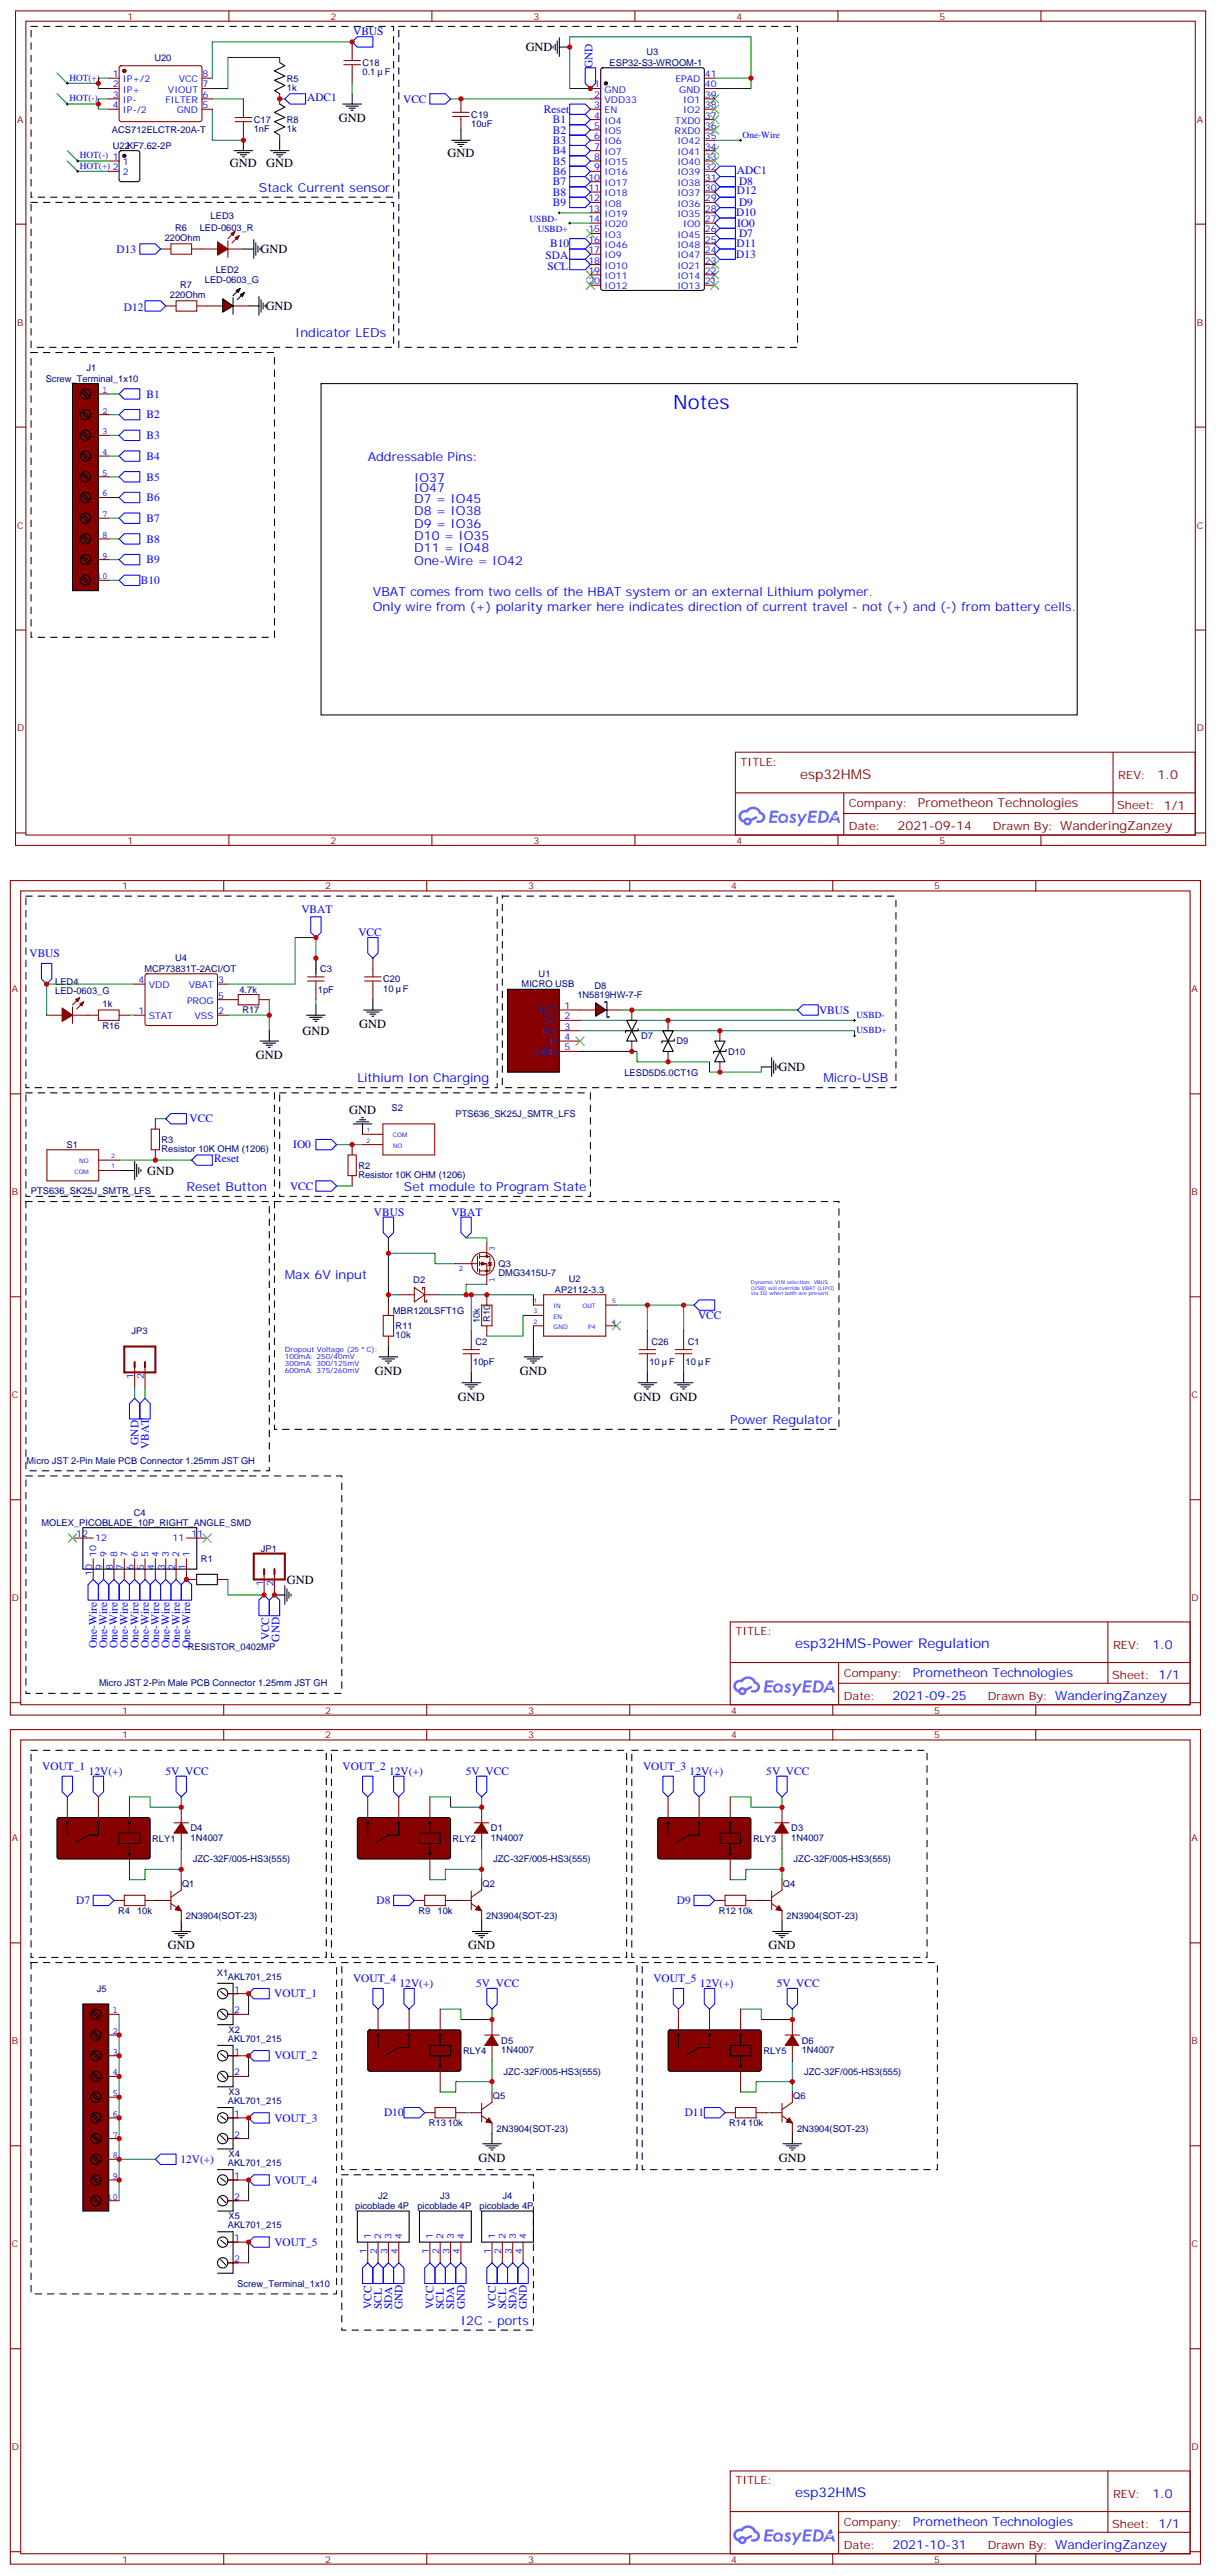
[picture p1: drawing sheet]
<svg xmlns="http://www.w3.org/2000/svg" width="414mm" height="877mm" viewBox="0 0 414 877" stroke-linecap="round" stroke-linejoin="round" font-family="sans-serif">
<defs><g id="words">
<text font-size="6.7" fill="#00f" x="229.3" y="139.5">Notes</text>
<text font-size="4.6" fill="#800" x="272.6" y="265.3">esp32HMS</text>
<g font-size="4.6" fill="#00f">
<text x="270.8" y="561.7">esp32HMS-Power Regulation</text>
<text x="270.8" y="850.9">esp32HMS</text>
</g>
<g font-size="4.2">
<text x="179" y="17.5">GND</text>
<text x="115.4" y="41.5">GND</text>
<text x="152.4" y="53.4">GND</text>
<text x="78.3" y="57">GND</text>
<text x="90.7" y="57">GND</text>
<text x="88.7" y="86.3">GND</text>
<text x="90.5" y="105.7">GND</text>
<text x="103" y="352.6">GND</text>
<text x="122.4" y="350.2">GND</text>
<text x="87.1" y="360.8">GND</text>
<text x="265.1" y="365">GND</text>
<text x="118.9" y="379.7">GND</text>
<text x="50.1" y="400.2">GND</text>
<text x="127.7" y="468.4">GND</text>
<text x="177.1" y="468.4">GND</text>
<text x="155.9" y="477.2">GND</text>
<text x="215.9" y="477.2">GND</text>
<text x="228.2" y="477.2">GND</text>
<text x="97.7" y="539.6">GND</text>
<text x="57.1" y="664.2">GND</text>
<text x="159.5" y="664.2">GND</text>
<text x="261.8" y="664.2">GND</text>
<text x="163" y="736.5">GND</text>
<text x="265.3" y="736.5">GND</text>
</g>
<g font-size="4.2" fill="#00f">
<text x="88.2" y="65.4">Stack Current sensor</text>
<text x="100.5" y="114.8">Indicator LEDs</text>
<text x="125.2" y="157.2">Addressable Pins:</text>
<text x="141.1" y="167.7">IO47</text>
<text x="141.1" y="164.2">IO37</text>
<text x="141.1" y="171.3">D7 = IO45</text>
<text x="141.1" y="175.5">D8 = IO38</text>
<text x="141.1" y="179.7">D9 = IO36</text>
<text x="141.1" y="184">D10 = IO35</text>
<text x="141.1" y="188.2">D11 = IO48</text>
<text x="141.1" y="192.4">One-Wire = IO42</text>
<text x="127" y="203">VBAT comes from two cells of the HBAT system or an external Lithium polymer.</text>
<text x="127" y="208.3">Only wire from (+) polarity marker here indicates direction of current travel - not (+) and (-) from battery cells.</text>
<text x="121.7" y="368.8">Lithium Ion Charging</text>
<text x="280.5" y="368.8">Micro-USB</text>
<text x="63.5" y="405.9">Reset Button</text>
<text x="137.6" y="405.9">Set module to Program State</text>
<text x="97" y="435.9">Max 6V input</text>
<text x="248.7" y="485.2">Power Regulator</text>
<text x="392.5" y="561.9">1.0</text>
<text x="310.9" y="571.5">Prometheon Technologies</text>
<text x="304" y="579.3">2021-09-25</text>
<text x="157" y="792.2">I2C - ports</text>
<text x="392.5" y="851.2">1.0</text>
<text x="310.9" y="860.7">Prometheon Technologies</text>
<text x="304" y="868.5">2021-10-31</text>
</g>
<g font-size="4.2" fill="#800">
<text x="394.3" y="265.6">1.0</text>
<text x="312.6" y="275.1">Prometheon Technologies</text>
<text x="305.7" y="282.9">2021-09-14</text>
</g>
<g font-size="3.9" fill="#00f">
<text x="120.3" y="12.1">VBUS</text>
<text x="201.8" y="23.2" transform="rotate(-90 201.8 23.2)">GND</text>
<text x="104.6" y="34.5">ADC1</text>
<text x="137.3" y="35">VCC</text>
<text x="185.3" y="38.5">Reset</text>
<text x="188.3" y="42">B1</text>
<text x="188.3" y="45.5">B2</text>
<text x="188.3" y="49.1">B3</text>
<text x="188.3" y="52.6">B4</text>
<text x="188.3" y="56.1">B5</text>
<text x="188.3" y="59.6">B6</text>
<text x="251" y="59.2">ADC1</text>
<text x="188.3" y="63.2">B7</text>
<text x="251.7" y="63.2">D8</text>
<text x="188.3" y="66.7">B8</text>
<text x="188.3" y="70.2">B9</text>
<text x="251" y="66.1">D12</text>
<text x="251.7" y="70.2">D9</text>
<text x="250.8" y="73.8">D10</text>
<text x="251.1" y="77.3">IO0</text>
<text x="251.7" y="80.8">D7</text>
<text x="39.7" y="86.1">D13</text>
<text x="185.8" y="88.4">SDA</text>
<text x="187.4" y="84.3">B10</text>
<text x="250.8" y="87.9">D13</text>
<text x="250.8" y="84.3">D11</text>
<text x="186.4" y="91.9">SCL</text>
<text x="42.2" y="106">D12</text>
<text x="49.9" y="135.6">B1</text>
<text x="49.9" y="142.5">B2</text>
<text x="49.9" y="149.6">B3</text>
<text x="49.9" y="156.7">B4</text>
<text x="49.9" y="163.7">B5</text>
<text x="49.9" y="170.8">B6</text>
<text x="49.9" y="177.8">B7</text>
<text x="49.9" y="184.9">B8</text>
<text x="49.9" y="191.9">B9</text>
<text x="48" y="199">B10</text>
<text x="102.7" y="311.1">VBAT</text>
<text x="122.1" y="318.9">VCC</text>
<text x="10" y="326">VBUS</text>
<text x="279" y="345.4">VBUS</text>
<text x="64.6" y="382.4">VCC</text>
<text x="99.9" y="391.3">IO0</text>
<text x="72.9" y="396">Reset</text>
<text x="98.8" y="405.4">VCC</text>
<text x="127.4" y="414.2">VBUS</text>
<text x="153.7" y="414.2">VBAT</text>
<text x="237.8" y="449.4">VCC</text>
<text x="47.2" y="492.3" transform="rotate(-90 47.2 492.3)">GND</text>
<text x="50.7" y="493.8" transform="rotate(-90 50.7 493.8)">VBAT</text>
<text x="33" y="561.5" transform="rotate(-90 33 561.5)">One-Wire</text>
<text x="36.5" y="561.5" transform="rotate(-90 36.5 561.5)">One-Wire</text>
<text x="40.1" y="561.5" transform="rotate(-90 40.1 561.5)">One-Wire</text>
<text x="43.6" y="561.5" transform="rotate(-90 43.6 561.5)">One-Wire</text>
<text x="47.1" y="561.5" transform="rotate(-90 47.1 561.5)">One-Wire</text>
<text x="50.6" y="561.5" transform="rotate(-90 50.6 561.5)">One-Wire</text>
<text x="54.2" y="561.5" transform="rotate(-90 54.2 561.5)">One-Wire</text>
<text x="57.7" y="561.5" transform="rotate(-90 57.7 561.5)">One-Wire</text>
<text x="61.2" y="561.5" transform="rotate(-90 61.2 561.5)">One-Wire</text>
<text x="64.8" y="561.5" transform="rotate(-90 64.8 561.5)">One-Wire</text>
<text x="91.6" y="558.9" transform="rotate(-90 91.6 558.9)">VCC</text>
<text x="95.1" y="559.3" transform="rotate(-90 95.1 559.3)">GND</text>
<text x="14.4" y="602.9">VOUT_1</text>
<text x="30.3" y="604.7">12V(+)</text>
<text x="56.4" y="604.7">5V_VCC</text>
<text x="116.7" y="602.9">VOUT_2</text>
<text x="132.6" y="604.7">12V(+)</text>
<text x="158.7" y="604.7">5V_VCC</text>
<text x="219" y="602.9">VOUT_3</text>
<text x="234.9" y="604.7">12V(+)</text>
<text x="261" y="604.7">5V_VCC</text>
<text x="25.9" y="648.8">D7</text>
<text x="128.2" y="648.8">D8</text>
<text x="230.5" y="648.8">D9</text>
<text x="120.2" y="675.3">VOUT_4</text>
<text x="136.1" y="677">12V(+)</text>
<text x="162.2" y="677">5V_VCC</text>
<text x="222.5" y="675.3">VOUT_5</text>
<text x="238.4" y="677">12V(+)</text>
<text x="264.5" y="677">5V_VCC</text>
<text x="93.4" y="680.6">VOUT_1</text>
<text x="93.4" y="701.7">VOUT_2</text>
<text x="93.4" y="722.9">VOUT_3</text>
<text x="130.8" y="721.1">D10</text>
<text x="233.2" y="721.1">D11</text>
<text x="61.5" y="737">12V(+)</text>
<text x="93.4" y="744">VOUT_4</text>
<text x="93.4" y="765.2">VOUT_5</text>
<text x="126.5" y="786.8" transform="rotate(-90 126.5 786.8)">VCC</text>
<text x="130" y="786.8" transform="rotate(-90 130 786.8)">SCL</text>
<text x="133.6" y="786.8" transform="rotate(-90 133.6 786.8)">SDA</text>
<text x="137.1" y="786.8" transform="rotate(-90 137.1 786.8)">GND</text>
<text x="147.7" y="786.8" transform="rotate(-90 147.7 786.8)">VCC</text>
<text x="151.2" y="786.8" transform="rotate(-90 151.2 786.8)">SCL</text>
<text x="154.7" y="786.8" transform="rotate(-90 154.7 786.8)">SDA</text>
<text x="158.3" y="786.8" transform="rotate(-90 158.3 786.8)">GND</text>
<text x="168.8" y="786.8" transform="rotate(-90 168.8 786.8)">VCC</text>
<text x="172.4" y="786.8" transform="rotate(-90 172.4 786.8)">SCL</text>
<text x="175.9" y="786.8" transform="rotate(-90 175.9 786.8)">SDA</text>
<text x="179.4" y="786.8" transform="rotate(-90 179.4 786.8)">GND</text>
</g>
<g font-size="3.9" fill="#800">
<text x="252.2" y="260.9">TITLE:</text>
<text x="380.9" y="265.6">REV:</text>
<text x="289.1" y="275.1">Company:</text>
<text x="380.5" y="275.7">Sheet: 1/1</text>
<text x="289.1" y="282.8">Date:</text>
<text x="338.2" y="282.8">Drawn By: WanderingZanzey</text>
<text x="250.5" y="557.2">TITLE:</text>
<text x="379.1" y="561.9">REV:</text>
<text x="287.4" y="571.4">Company:</text>
<text x="378.7" y="572">Sheet: 1/1</text>
<text x="287.4" y="579.1">Date:</text>
<text x="336.4" y="579.2">Drawn By: WanderingZanzey</text>
<text x="250.5" y="846.5">TITLE:</text>
<text x="379.1" y="851.2">REV:</text>
<text x="287.4" y="860.7">Company:</text>
<text x="378.7" y="861.3">Sheet: 1/1</text>
<text x="287.4" y="868.4">Date:</text>
<text x="336.4" y="868.5">Drawn By: WanderingZanzey</text>
</g>
<g font-size="3.2" fill="#800">
<text x="43.4" y="6.7">1</text>
<text x="112.5" y="6.7">2</text>
<text x="181.7" y="6.7">3</text>
<text x="250.8" y="6.7">4</text>
<text x="320" y="6.7">5</text>
<text x="5.8" y="41.8">A</text>
<text x="407.6" y="41.8">A</text>
<text x="5.8" y="110.9">B</text>
<text x="407.6" y="110.9">B</text>
<text x="5.8" y="180.1">C</text>
<text x="407.6" y="180.1">C</text>
<text x="5.8" y="249.2">D</text>
<text x="407.6" y="249.2">D</text>
<text x="43.4" y="287.5">1</text>
<text x="112.5" y="287.5">2</text>
<text x="181.7" y="287.5">3</text>
<text x="250.8" y="287.5">4</text>
<text x="320" y="287.5">5</text>
<text x="41.6" y="303">1</text>
<text x="110.8" y="303">2</text>
<text x="179.9" y="303">3</text>
<text x="249.1" y="303">4</text>
<text x="318.2" y="303">5</text>
<text x="4.1" y="338.1">A</text>
<text x="405.9" y="338.1">A</text>
<text x="4.1" y="407.3">B</text>
<text x="405.9" y="407.3">B</text>
<text x="4.1" y="476.4">C</text>
<text x="405.9" y="476.4">C</text>
<text x="4.1" y="545.6">D</text>
<text x="405.9" y="545.6">D</text>
<text x="41.6" y="583.8">1</text>
<text x="110.8" y="583.8">2</text>
<text x="179.9" y="583.8">3</text>
<text x="249.1" y="583.8">4</text>
<text x="318.2" y="583.8">5</text>
<text x="41.6" y="592.3">1</text>
<text x="110.8" y="592.3">2</text>
<text x="179.9" y="592.3">3</text>
<text x="249.1" y="592.3">4</text>
<text x="318.2" y="592.3">5</text>
<text x="4.1" y="627.4">A</text>
<text x="405.9" y="627.4">A</text>
<text x="4.1" y="696.6">B</text>
<text x="405.9" y="696.6">B</text>
<text x="4.1" y="765.7">C</text>
<text x="405.9" y="765.7">C</text>
<text x="4.1" y="834.8">D</text>
<text x="405.9" y="834.8">D</text>
<text x="41.6" y="873.1">1</text>
<text x="110.8" y="873.1">2</text>
<text x="179.9" y="873.1">3</text>
<text x="249.1" y="873.1">4</text>
<text x="318.2" y="873.1">5</text>
</g>
<g font-size="3.2" fill="#000080">
<text x="52.6" y="20.8">U20</text>
<text x="123.5" y="22.5">C18</text>
<text x="207.6" y="22.5">ESP32-S3-WROOM-1</text>
<text x="220.1" y="18.8">U3</text>
<text x="97.7" y="27.8">R5</text>
<text x="123.5" y="25.6">0.1</text>
<text x="131.1" y="25.6">F</text>
<text x="97.7" y="30.9">1k</text>
<text x="86.4" y="41.9">C17</text>
<text x="97.7" y="41.9">R8</text>
<text x="160.5" y="40.2">C19</text>
<text x="38.1" y="45.5">ACS712ELCTR-20A-T</text>
<text x="86.4" y="45.1">1nF</text>
<text x="97.7" y="45">1k</text>
<text x="160.5" y="43.2">10uF</text>
<text x="38.5" y="50.7">U22KF7.62-2P</text>
<text x="71.7" y="74.6">LED3</text>
<text x="56.1" y="82.1">220Ohm</text>
<text x="59.6" y="78.8">R6</text>
<text x="68.1" y="78.8">LED-0603_R</text>
<text x="73.5" y="93">LED2</text>
<text x="57.9" y="101.5">220Ohm</text>
<text x="61.4" y="98.2">R7</text>
<text x="69.8" y="96.6">LED-0603_G</text>
<text x="15.6" y="130.1">Screw_Terminal_1x10</text>
<text x="29.5" y="126.5">J1</text>
<text x="59.6" y="327.4">U4</text>
<text x="18.8" y="335.7">LED4</text>
<text x="49.2" y="331.1">MCP73831T-2ACI/OT</text>
<text x="109" y="331.1">C3</text>
<text x="130.5" y="334.6">C20</text>
<text x="183.5" y="332.8">U1</text>
<text x="18.8" y="338.8">LED-0603_G</text>
<text x="81.5" y="338.2">4.7k</text>
<text x="108.3" y="338.2">1pF</text>
<text x="130.5" y="337.9">10</text>
<text x="137.2" y="337.9">F</text>
<text x="177.6" y="336.5">MICRO USB</text>
<text x="196.6" y="340">1N5819HW-7-F</text>
<text x="202.5" y="337.1">D8</text>
<text x="34.9" y="343.1">1k</text>
<text x="82.6" y="345.3">R17</text>
<text x="34.9" y="350.6">R16</text>
<text x="218.4" y="354.1">D7</text>
<text x="230.4" y="355.9">D9</text>
<text x="248" y="359.4">D10</text>
<text x="212.7" y="366.5">LESD5D5.0CT1G</text>
<text x="133.4" y="378.7">S2</text>
<text x="155.2" y="380.6">PTS636_SK25J_SMTR_LFS</text>
<text x="55" y="389.3">R3</text>
<text x="22.7" y="391.1">S1</text>
<text x="55" y="392.6">Resistor 10K OHM (1206)</text>
<text x="122.1" y="401.4">Resistor 10K OHM (1206)</text>
<text x="122.1" y="398.2">R2</text>
<text x="10.5" y="406.9">PTS636_SK25J_SMTR_LFS</text>
<text x="169.8" y="431.7">Q3</text>
<text x="140.8" y="437">D2</text>
<text x="169.8" y="434.9">DMG3415U-7</text>
<text x="193.7" y="436.9">U2</text>
<text x="189" y="440.5">AP2112-3.3</text>
<text x="133.8" y="447.6">MBR120LSFT1G</text>
<text x="44.8" y="454.5">JP3</text>
<text x="134.8" y="452.9">R11</text>
<text x="163.4" y="450.9" transform="rotate(-90 163.4 450.9)">10k</text>
<text x="166.9" y="450.3" transform="rotate(-90 166.9 450.3)">R10</text>
<text x="134.8" y="456">10k</text>
<text x="161.9" y="458.1">C2</text>
<text x="221.9" y="458.1">C26</text>
<text x="234.3" y="458.1">C1</text>
<text x="161.2" y="465.2">10pF</text>
<text x="221.2" y="465.2">10</text>
<text x="227.9" y="465.2">F</text>
<text x="233.5" y="465.2">10</text>
<text x="240.2" y="465.2">F</text>
<text x="9" y="498.7">Micro JST 2-Pin Male PCB Connector 1.25mm JST GH</text>
<text x="14.1" y="519.9">MOLEX_PICOBLADE_10P_RIGHT_ANGLE_SMD</text>
<text x="45.5" y="516.4">C4</text>
<text x="68.5" y="532.2">R1</text>
<text x="88.9" y="528.7">JP1</text>
<text x="63.9" y="562.2">RESISTOR_0402MP</text>
<text x="33.8" y="574.6">Micro JST 2-Pin Male PCB Connector 1.25mm JST GH</text>
<text x="64.9" y="624">D4</text>
<text x="167.2" y="624">D1</text>
<text x="269.5" y="624">D3</text>
<text x="51.9" y="627.5">RLY1</text>
<text x="64.9" y="627.1">1N4007</text>
<text x="154.2" y="627.5">RLY2</text>
<text x="167.2" y="627.1">1N4007</text>
<text x="256.5" y="627.5">RLY3</text>
<text x="269.5" y="627.1">1N4007</text>
<text x="65.7" y="634.5">JZC-32F/005-HS3(555)</text>
<text x="168" y="634.5">JZC-32F/005-HS3(555)</text>
<text x="270.3" y="634.5">JZC-32F/005-HS3(555)</text>
<text x="62" y="643">Q1</text>
<text x="164.3" y="643">Q2</text>
<text x="266.6" y="643">Q4</text>
<text x="40.2" y="652.2">R4</text>
<text x="46.7" y="652.2">10k</text>
<text x="63.3" y="654">2N3904(SOT-23)</text>
<text x="142.5" y="652.2">R9</text>
<text x="149" y="652.2">10k</text>
<text x="165.6" y="654">2N3904(SOT-23)</text>
<text x="244.8" y="652.2">R12</text>
<text x="251.3" y="652.2">10k</text>
<text x="267.9" y="654">2N3904(SOT-23)</text>
<text x="73.9" y="673.3">X1</text>
<text x="77.6" y="674.6">AKL701_215</text>
<text x="33" y="678.6">J5</text>
<text x="77.6" y="695.7">AKL701_215</text>
<text x="77.8" y="692.5">X2</text>
<text x="157.7" y="699.8">RLY4</text>
<text x="170.7" y="699.5">1N4007</text>
<text x="170.7" y="696.3">D5</text>
<text x="260" y="699.8">RLY5</text>
<text x="273" y="699.5">1N4007</text>
<text x="273" y="696.3">D6</text>
<text x="171.5" y="706.9">JZC-32F/005-HS3(555)</text>
<text x="273.8" y="706.9">JZC-32F/005-HS3(555)</text>
<text x="77.8" y="713.7">X3</text>
<text x="77.6" y="716.9">AKL701_215</text>
<text x="167.8" y="715.3">Q5</text>
<text x="270.1" y="715.3">Q6</text>
<text x="146.1" y="724.5">R13</text>
<text x="152.5" y="724.5">10k</text>
<text x="248.4" y="724.5">R14</text>
<text x="254.9" y="724.5">10k</text>
<text x="169.1" y="726.3">2N3904(SOT-23)</text>
<text x="271.5" y="726.3">2N3904(SOT-23)</text>
<text x="77.8" y="734.9">X4</text>
<text x="77.6" y="738.1">AKL701_215</text>
<text x="128.8" y="749.2">J2</text>
<text x="150" y="749.2">J3</text>
<text x="171.1" y="749.2">J4</text>
<text x="121" y="752.7">picoblade 4P</text>
<text x="142.2" y="752.7">picoblade 4P</text>
<text x="163.3" y="752.7">picoblade 4P</text>
<text x="77.6" y="759.2">AKL701_215</text>
<text x="77.8" y="756">X5</text>
<text x="80.8" y="779.2">Screw_Terminal_1x10</text>
</g>
<g font-size="3.2" fill="#00f">
<text x="23.6" y="27.5">HOT(+)</text>
<text x="38.4" y="26.3">1</text>
<text x="38.4" y="29.8">2</text>
<text x="41.9" y="28">IP+/2</text>
<text x="60.9" y="28">VCC</text>
<text x="69" y="29.8">7</text>
<text x="69" y="26.3">8</text>
<text x="202.4" y="29.8">1</text>
<text x="230" y="28">EPAD</text>
<text x="240.1" y="29.8">40</text>
<text x="240.1" y="26.3">41</text>
<text x="23.6" y="34.6">HOT(-)</text>
<text x="38.4" y="33.3">3</text>
<text x="41.9" y="31.6">IP+</text>
<text x="41.9" y="35.1">IP-</text>
<text x="56.4" y="35.1">FILTER</text>
<text x="57.2" y="31.6">VIOUT</text>
<text x="69" y="33.3">6</text>
<text x="202.4" y="33.3">2</text>
<text x="205.9" y="31.6">GND</text>
<text x="205.9" y="35.1">VDD33</text>
<text x="231.3" y="31.6">GND</text>
<text x="232.7" y="35.1">IO1</text>
<text x="240.1" y="33.3">39</text>
<text x="38.4" y="36.9">4</text>
<text x="41.9" y="38.6">IP-/2</text>
<text x="60.2" y="38.6">GND</text>
<text x="69" y="36.9">5</text>
<text x="202.4" y="36.9">3</text>
<text x="202.4" y="40.4">4</text>
<text x="205.9" y="38.6">EN</text>
<text x="232.7" y="38.6">IO2</text>
<text x="240.1" y="40.4">37</text>
<text x="240.1" y="36.9">38</text>
<text x="202.4" y="43.9">5</text>
<text x="202.4" y="47.4">6</text>
<text x="205.9" y="42.2">IO4</text>
<text x="205.9" y="45.7">IO5</text>
<text x="229.7" y="45.7">RXD0</text>
<text x="230" y="42.2">TXD0</text>
<text x="240.1" y="47.4">35</text>
<text x="240.1" y="43.9">36</text>
<text x="252.9" y="46.9">One-Wire</text>
<text x="27.2" y="54">HOT(-) 1</text>
<text x="202.4" y="51">7</text>
<text x="205.9" y="49.2">IO6</text>
<text x="205.9" y="52.7">IO7</text>
<text x="230.7" y="52.7">IO41</text>
<text x="230.7" y="49.2">IO42</text>
<text x="240.1" y="51">34</text>
<text x="27.2" y="57.5">HOT(+) 2</text>
<text x="41.9" y="56.3">1</text>
<text x="41.9" y="59.8">2</text>
<text x="202.4" y="54.5">8</text>
<text x="202.4" y="58">9</text>
<text x="205.9" y="56.3">IO15</text>
<text x="205.9" y="59.8">IO16</text>
<text x="230.7" y="59.8">IO39</text>
<text x="230.7" y="56.3">IO40</text>
<text x="240.1" y="58">32</text>
<text x="240.1" y="54.5">33</text>
<text x="200.4" y="61.6">10</text>
<text x="200.4" y="65.1">11</text>
<text x="205.9" y="63.3">IO17</text>
<text x="230.7" y="63.3">IO38</text>
<text x="240.1" y="65.1">30</text>
<text x="240.1" y="61.6">31</text>
<text x="200.4" y="68.6">12</text>
<text x="205.9" y="66.9">IO18</text>
<text x="205.9" y="70.4">IO8</text>
<text x="230.7" y="70.4">IO36</text>
<text x="230.7" y="66.9">IO37</text>
<text x="240.1" y="68.6">29</text>
<text x="180.3" y="75.6">USBD-</text>
<text x="200.4" y="72.1">13</text>
<text x="200.4" y="75.7">14</text>
<text x="205.9" y="73.9">IO19</text>
<text x="205.9" y="77.4">IO20</text>
<text x="230.7" y="73.9">IO35</text>
<text x="232.7" y="77.4">IO0</text>
<text x="240.1" y="75.7">27</text>
<text x="240.1" y="72.1">28</text>
<text x="183.1" y="79.1">USBD+</text>
<text x="200.4" y="82.7">16</text>
<text x="200.4" y="79.2">15</text>
<text x="205.9" y="81">IO3</text>
<text x="230.7" y="81">IO45</text>
<text x="240.1" y="82.7">25</text>
<text x="240.1" y="79.2">26</text>
<text x="200.4" y="86.3">17</text>
<text x="200.4" y="89.8">18</text>
<text x="205.9" y="84.5">IO46</text>
<text x="205.9" y="88">IO9</text>
<text x="230.7" y="88">IO47</text>
<text x="230.7" y="84.5">IO48</text>
<text x="240.1" y="89.8">23</text>
<text x="240.1" y="86.3">24</text>
<text x="200.4" y="93.3">19</text>
<text x="205.9" y="91.5">IO10</text>
<text x="205.9" y="95.1">IO11</text>
<text x="230.7" y="95.1">IO14</text>
<text x="230.7" y="91.5">IO21</text>
<text x="240.1" y="93.3">22</text>
<text x="200.4" y="96.8">20</text>
<text x="205.9" y="98.6">IO12</text>
<text x="230.7" y="98.6">IO13</text>
<text x="240.1" y="96.8">21</text>
<text x="34.8" y="133.9">1</text>
<text x="34.8" y="140.9">2</text>
<text x="34.8" y="148">3</text>
<text x="34.8" y="155">4</text>
<text x="34.8" y="162.1">5</text>
<text x="34.8" y="169.2">6</text>
<text x="34.8" y="176.2">7</text>
<text x="34.8" y="183.3">8</text>
<text x="34.8" y="190.3">9</text>
<text x="32.9" y="197.4">10</text>
<text x="47.2" y="335">4</text>
<text x="74.3" y="335">3</text>
<text x="50.7" y="336.7">VDD</text>
<text x="64.3" y="336.7">VBAT</text>
<text x="74.3" y="340.3">5</text>
<text x="47.2" y="345.5">1</text>
<text x="50.7" y="347.3">STAT</text>
<text x="63.7" y="342">PROG</text>
<text x="66.3" y="347.3">VSS</text>
<text x="74.3" y="345.5">2</text>
<text x="183.2" y="345.2">VCC</text>
<text x="192.3" y="343.8">1</text>
<text x="192.3" y="347.3">2</text>
<text x="291.7" y="346.8">USBD-</text>
<text x="184.8" y="352.2">D+</text>
<text x="185.9" y="348.7">D-</text>
<text x="192.3" y="350.8">3</text>
<text x="291.7" y="352.1">USBD+</text>
<text x="182.5" y="359.3">GND</text>
<text x="186" y="355.8">ID</text>
<text x="192.3" y="354.4">4</text>
<text x="192.3" y="357.9">5</text>
<text x="45.5" y="470" transform="rotate(-90 45.5 470)">1</text>
<text x="49" y="470" transform="rotate(-90 49 470)">2</text>
<text x="26" y="523.7">12</text>
<text x="32.5" y="525.1">12</text>
<text x="58.8" y="525.1">11</text>
<text x="65.3" y="523.7">11</text>
<text x="32.8" y="530.4" transform="rotate(-90 32.8 530.4)">10</text>
<text x="36.3" y="530.4" transform="rotate(-90 36.3 530.4)">9</text>
<text x="39.9" y="530.4" transform="rotate(-90 39.9 530.4)">8</text>
<text x="43.4" y="530.4" transform="rotate(-90 43.4 530.4)">7</text>
<text x="46.9" y="530.4" transform="rotate(-90 46.9 530.4)">6</text>
<text x="50.4" y="530.4" transform="rotate(-90 50.4 530.4)">5</text>
<text x="54" y="530.4" transform="rotate(-90 54 530.4)">4</text>
<text x="57.5" y="530.4" transform="rotate(-90 57.5 530.4)">3</text>
<text x="61" y="530.4" transform="rotate(-90 61 530.4)">2</text>
<text x="64.6" y="530.4" transform="rotate(-90 64.6 530.4)">1</text>
<text x="31.4" y="536.9" transform="rotate(-90 31.4 536.9)">10</text>
<text x="34.9" y="534.9" transform="rotate(-90 34.9 534.9)">9</text>
<text x="38.5" y="534.9" transform="rotate(-90 38.5 534.9)">8</text>
<text x="42" y="534.9" transform="rotate(-90 42 534.9)">7</text>
<text x="45.5" y="534.9" transform="rotate(-90 45.5 534.9)">6</text>
<text x="49" y="534.9" transform="rotate(-90 49 534.9)">5</text>
<text x="52.6" y="534.9" transform="rotate(-90 52.6 534.9)">4</text>
<text x="56.1" y="534.9" transform="rotate(-90 56.1 534.9)">3</text>
<text x="59.6" y="534.9" transform="rotate(-90 59.6 534.9)">2</text>
<text x="63.1" y="534.9" transform="rotate(-90 63.1 534.9)">1</text>
<text x="89.6" y="540.5" transform="rotate(-90 89.6 540.5)">1</text>
<text x="93.1" y="540.5" transform="rotate(-90 93.1 540.5)">2</text>
<text x="79.7" y="678.9">1</text>
<text x="38.3" y="686">1</text>
<text x="79.7" y="686">2</text>
<text x="38.3" y="693">2</text>
<text x="38.3" y="700.1">3</text>
<text x="79.7" y="700.1">1</text>
<text x="38.3" y="707.1">4</text>
<text x="79.7" y="707.1">2</text>
<text x="38.3" y="714.2">5</text>
<text x="38.3" y="721.3">6</text>
<text x="79.7" y="721.3">1</text>
<text x="38.3" y="728.3">7</text>
<text x="79.7" y="728.3">2</text>
<text x="38.3" y="735.4">8</text>
<text x="38.3" y="742.4">9</text>
<text x="79.7" y="742.4">1</text>
<text x="36.4" y="749.5">10</text>
<text x="79.7" y="749.5">2</text>
<text x="79.7" y="763.6">1</text>
<text x="126.3" y="762.9" transform="rotate(-90 126.3 762.9)">1</text>
<text x="129.8" y="762.9" transform="rotate(-90 129.8 762.9)">2</text>
<text x="133.3" y="762.9" transform="rotate(-90 133.3 762.9)">3</text>
<text x="136.9" y="762.9" transform="rotate(-90 136.9 762.9)">4</text>
<text x="147.5" y="762.9" transform="rotate(-90 147.5 762.9)">1</text>
<text x="151" y="762.9" transform="rotate(-90 151 762.9)">2</text>
<text x="154.5" y="762.9" transform="rotate(-90 154.5 762.9)">3</text>
<text x="158" y="762.9" transform="rotate(-90 158 762.9)">4</text>
<text x="168.6" y="762.9" transform="rotate(-90 168.6 762.9)">1</text>
<text x="172.2" y="762.9" transform="rotate(-90 172.2 762.9)">2</text>
<text x="175.7" y="762.9" transform="rotate(-90 175.7 762.9)">3</text>
<text x="179.2" y="762.9" transform="rotate(-90 179.2 762.9)">4</text>
<text x="79.7" y="770.6">2</text>
<text x="124.9" y="768.1" transform="rotate(-90 124.9 768.1)">1</text>
<text x="128.4" y="768.1" transform="rotate(-90 128.4 768.1)">2</text>
<text x="131.9" y="768.1" transform="rotate(-90 131.9 768.1)">3</text>
<text x="135.5" y="768.1" transform="rotate(-90 135.5 768.1)">4</text>
<text x="146" y="768.1" transform="rotate(-90 146 768.1)">1</text>
<text x="149.6" y="768.1" transform="rotate(-90 149.6 768.1)">2</text>
<text x="153.1" y="768.1" transform="rotate(-90 153.1 768.1)">3</text>
<text x="156.6" y="768.1" transform="rotate(-90 156.6 768.1)">4</text>
<text x="167.2" y="768.1" transform="rotate(-90 167.2 768.1)">1</text>
<text x="170.7" y="768.1" transform="rotate(-90 170.7 768.1)">2</text>
<text x="174.3" y="768.1" transform="rotate(-90 174.3 768.1)">3</text>
<text x="177.8" y="768.1" transform="rotate(-90 177.8 768.1)">4</text>
</g>
<g font-size="2.8" fill="#00f">
<text x="168.5" y="426.1" transform="rotate(-90 168.5 426.1)">3</text>
<text x="156.1" y="433.2">2</text>
<text x="168.5" y="436.7" transform="rotate(-90 168.5 436.7)">1</text>
</g>
<g font-size="2.5" fill="#00f">
<text x="97" y="460.6">Dropout Voltage (25</text>
<text x="124.8" y="460.6">C):</text>
<text x="97" y="463">100mA: 250/40mV</text>
<text x="97" y="465.5">300mA: 300/125mV</text>
<text x="97" y="468">600mA: 375/260mV</text>
</g>
<g font-size="2.1" fill="#00f">
<text x="124.8" y="385.8">1</text>
<text x="124.8" y="389.3">2</text>
<text x="133.8" y="387.5">COM</text>
<text x="37.9" y="394.6">2</text>
<text x="133.8" y="391">NO</text>
<text x="25.3" y="399.9">COM</text>
<text x="27" y="396.3">NO</text>
<text x="37.9" y="398.1">1</text>
<text x="181.7" y="444">1</text>
<text x="208.5" y="444">5</text>
<text x="181.7" y="447.5">3</text>
<text x="188.6" y="449.2">EN</text>
<text x="188.6" y="445.7">IN</text>
<text x="198.4" y="445.7">OUT</text>
<text x="181.7" y="451">2</text>
<text x="188.6" y="452.8">GND</text>
<text x="200.3" y="452.8">P4</text>
<text x="208.5" y="451">4</text>
</g>
<g font-size="1.8" fill="#00f">
<text x="255.8" y="437.6">Dynamic VIN selection: VBUS</text>
<text x="255.8" y="439.4">(USB) will override VBAT (LIPO)</text>
<text x="255.8" y="441.1">via D2 when both are present.</text>
</g>
</g></defs>
<g fill="none" stroke="#870000" stroke-width=".35">
<path d="M5.3 3.7h405.3v284.3h-405.3zM8.8 7.2h398.3v277.3h-398.3zM78 3.7v3.5M147.1 3.7v3.5M216.3 3.7v3.5M285.4 3.7v3.5M354.5 3.7v3.5M5.3 76.4h3.5M407.1 76.4h3.5M5.3 145.5h3.5M407.1 145.5h3.5M5.3 214.7h3.5"/>
<path d="M407.1 214.7h3.5M250.5 256.3h156.6v28.2h-156.6zM379.1 256.3v20.9M250.5 270.1h156.5M287.4 277.2h119.6M287.4 270.1v14.2M5.3 283.8h3.5M78 284.5v3.5M147.1 284.5v3.5M216.3 284.5v3.5M285.4 284.5v3.5M354.5 284.5v3.5"/>
<path d="M407.1 283.8h3.5"/>
</g>
<g fill="#5487ff">
<path d="M269.5 277.5a1.22 1.22 0 0 1 1.7 .2l-.4 .6a.47 .47 0 0 0-.4-.4 .47 .47 0 0 0-.5 .2l.2 .2a1.14 1.14 0 0 1 .8 1.8 1.14 1.14 0 0 1-1.9 0l-.2-.2 .4-.6 .8 .5a.29 .29 0 0 0 .3-.3 .29 .29 0 0 0-.3-.3 1.04 1.04 0 0 1-.5-1.7z"/>
<path d="M262.5 276.2l2.7 .2-.2 .5-1.8 .1-.1 .8h1.5l.3 .4-.4 .4h-1.5l-.2 1.1h1.7l.2 .3-.2 .3-2.6 .1z"/>
<path d="M275.6 276.2l2.7 .2-.1 .5-1.9 .1-.1 .8h1.5l.4 .4-.4 .4-1.6-.1-.2 1.1 1.8 .1 .1 .3-.1 .3-2.7 .1z"/>
<path d="M284.4 276.2h.7l.3 1.3-.6 .3a.69 .69 0 0 0-1 .3 .69 .69 0 0 0 .4 .9 .69 .69 0 0 0 .9-.6l.5-.2 .5 2.2h-.7l-.3-.9h-1.7l-.5 .9h-.9z"/>
<path d="M271.6 277.3h.8l.6 1.8 1.1-1.8h.8l-2.5 4.2h-.8l.9-1.5z"/>
<path d="M279.1 276.2l-.5 4.2h1.3a2.11 2.11 0 0 0 2.4-2.1 2.11 2.11 0 0 0-2.5-2.1zM279.9 277a1.43 1.43 0 0 1 1.6 1.6 1.43 1.43 0 0 1-2 1z"/>
<path d="M265.5 277.8a1.54 1.54 0 0 0-.1 2.2 1.54 1.54 0 0 0 2.1 .1l.7 .3 .2-2.3-.6-.4a1.5 1.5 0 0 0-2.3 .1zM265.7 278.8a.95 .95 0 0 1 1.9 0 .95 .95 0 0 1-1.9 0z"/>
<path d="M252.2 276.6a2.18 2.18 0 0 0 1 3.7 1.44 1.44 0 0 0 1.7 .9 1.44 1.44 0 0 0 1.1-1.4l2-1.1-.4-.7-1.9 1a1.47 1.47 0 0 0-2.4 .4 1.39 1.39 0 0 1-.7-1.9 1.39 1.39 0 0 1 2-.5 2.12 2.12 0 0 1 2.1-1.3 2.12 2.12 0 0 1 1.9 1.7 1.14 1.14 0 0 1 1.1 1.4 1.14 1.14 0 0 1-1.6 .7 .43 .43 0 0 0-.6 .4 .43 .43 0 0 0 .5 .5 1.98 1.98 0 0 0 2.5-1.2 1.98 1.98 0 0 0-1.3-2.6 3.1 3.1 0 0 0-5.2-.6l-.9 .1zM254.1 279.9a.54 .54 0 0 1 1 0 .54 .54 0 0 1-1 0z"/>
<circle cx="284.4" cy="278.3" r=".26"/>
</g>
<g fill="none" stroke="#000" stroke-width=".35">
<path d="M82.9 84.8h3.5M86.4 81.7v6.3M87.1 82.7v4.3M87.8 83.8v2.1M88.5 84.5v.7M84.7 104.2h3.5M88.2 101.1v6.3M88.9 102.1v4.3M89.6 103.2v2.1M90.3 103.9v.7M58.6 658.1h6.3M59.6 658.8h4.3"/>
<path d="M60.7 659.5h2.1M61.7 654.6v3.5M61.4 660.2h.7"/>
</g>
<g fill="none" stroke="#870000" stroke-width=".35">
<path d="M54.7 84.8h3.5M58.2 83.1h7.1v3.5h-7.1zM65.3 84.8h8.8M77.6 84.8h5.3M56.4 104.2h3.6M60 102.5h7v3.5h-7zM67 104.2h8.8M79.4 104.2h5.3M61.7 615.8v5.3M59.3 621.1h4.9M61.7 624.6v5.3M38.8 647.5h3.5"/>
<path d="M42.3 645.8h7.1v3.5h-7.1zM49.4 647.5h3.5M54.7 647.5h3.5M58.2 648.6l3.5 2.5v3.5M58.2 644.3v6.4M61.7 640.5v3.5l-3.5 2.5"/>
</g>
<path d="M47.6 83.1h5.3l1.8 1.7-1.8 1.8h-5.3zM49.4 102.5h5.3l1.7 1.7-1.7 1.8h-5.3zM31.7 645.8h5.3l1.8 1.7-1.8 1.8h-5.3z" fill="none" stroke="#00f" stroke-width=".35"/>
<path d="M10.6 69h123.5v49.4h-123.5zM10.6 596.4h100.5v70.5h-100.5z" fill="none" stroke="#000" stroke-width=".35" stroke-dasharray="2.1 2.1"/>
<path d="M52.9 647.5h1.8" fill="none" stroke="#008700" stroke-width=".35"/>
<g fill="#870000" stroke="#870000" stroke-width=".35">
<path d="M60.7 649.3l1 1.8-2.1-.4z"/>
<path d="M61.7 621.1l2.2 3.5h-4.6z"/>
<path d="M74.1 82.4l3.5 2.4-3.5 2.2z"/>
<path d="M77.6 82v5.7z"/>
<path d="M77.6 81.3l1.4-1.4z"/>
<path d="M80.4 81.3l-1.4 1.4z"/>
<path d="M78.7 79.6l1.4-.8-.7 1.5z"/>
<path d="M80.1 81l1.4-.7-.7 1.4z"/>
</g>
<g fill="#870000" stroke="#000" stroke-width=".35">
<path d="M81.8 100.4l1.5-.7-.8 1.4z"/>
<path d="M80.4 99l1.4-.8-.7 1.5z"/>
<path d="M80.8 102.1l1.4-1.4z"/>
<path d="M80.8 99.3l-1.4 1.4z"/>
<path d="M79.4 101.4v5.7z"/>
<path d="M75.8 101.8l3.6 2.4-3.6 2.2z"/>
</g>
<path d="M22.6 35.5h.7M22.6 28.4h.7M22.9 28v.8M22.9 35.1v.7" fill="none" stroke="#000" stroke-width=".34"/>
<path d="M116.8 35.5h6.3M117.8 36.2h4.3M118.9 36.9h2.1M119.6 37.6h.7M119.9 31.9v3.6M79.7 51.3h6.4M80.8 52h4.2M81.8 52.7h2.2M82.5 53.4h.8M82.9 47.8v3.5" fill="none" stroke="#000" stroke-width=".35"/>
<g fill="none" stroke="#870000" stroke-width=".35">
<path d="M119.9 14.3v6.3M37 26.6h3.6M37 30.2h3.6M37 33.7h3.6M37 37.2h3.6M40.8 22.6l.5-.2 27.1 .1 .4 .6-.1 17.9-.6 .5-27.1-.1-.4-.7v-17.6zM68.8 26.6h3.5M68.8 30.2h3.5M68.8 33.7h3.5M68.8 37.2h3.5M82.9 33.7v6.3M117.1 22h5.7"/>
<path d="M117.1 20.6h5.7M119.9 22v6.4M80.1 41.5h5.6M80.1 40h5.6M82.9 41.5v6.3"/>
</g>
<path d="M22.9 28.4h10.6M22.9 35.5h10.6M37 33.7h-3.5v3.5h3.5M37 26.6h-3.5v3.6h3.5M72.3 37.2v10.6h10.6M72.3 33.7h10.6" fill="none" stroke="#008700" stroke-width=".35"/>
<path d="M10.6 9h123.5v58.2h-123.5zM10.6 120.1h82.9v97h-82.9z" fill="none" stroke="#000" stroke-width=".35" stroke-dasharray="2.1 2.1"/>
<circle cx="42.3" cy="24.2" r=".53" fill="#870000" stroke="#870000" stroke-width=".35"/>
<path d="M40.6 134.2l1.7-1.7h5.3v3.5h-5.3zM42.3 139.5h5.3v3.6h-5.3l-1.7-1.8zM42.3 146.6h5.3v3.5h-5.3l-1.7-1.8zM42.3 153.6h5.3v3.6h-5.3l-1.7-1.8zM42.3 160.7h5.3v3.5h-5.3l-1.7-1.7zM42.3 167.7h5.3v3.6h-5.3l-1.7-1.8zM42.3 174.8h5.3v3.5h-5.3l-1.7-1.7zM40.6 197.7l1.7-1.7h5.3v3.5h-5.3zM42.3 181.9h5.3v3.5h-5.3l-1.7-1.8zM42.3 188.9h5.3v3.5h-5.3l-1.7-1.7z" fill="none" stroke="#00f" stroke-width=".35"/>
<path d="M24.7 130.7h8.8v70.6h-8.8z" fill="#870000" stroke="#000" stroke-width=".35"/>
<path d="M33.5 134.2h3.5M33.5 141.3h3.5M33.5 148.3h3.5M33.5 155.4h3.5M33.5 162.5h3.5M33.5 169.5h3.5M33.5 176.6h3.5M33.5 183.6h3.5M33.5 190.7h3.5M33.5 197.7h3.5" fill="none" stroke="#870000" stroke-width=".35"/>
<g fill="none" stroke="#000" stroke-width=".35">
<path d="M40.8 51.5l.5-.2h5.6l.7 .5v9.4l-.4 .7h-5.9l-.7-.4v-9.5zM27.7 133.4l2.3 2.2M28.2 132.8l2.3 2.3M28.2 139.9l2.3 2.3M30.9 134.2a1.76 1.76 0 0 0-2.6-1.5 1.76 1.76 0 0 0-.2 3 1.76 1.76 0 0 0 2.8-1.3M27.7 154.5l2.3 2.3M27.7 140.4l2.3 2.3M27.7 147.5l2.3 2.3M28.2 146.9l2.3 2.3M28.2 154l2.3 2.3M30.9 155.4a1.76 1.76 0 0 0-2.6-1.6 1.76 1.76 0 0 0-.2 3.1 1.76 1.76 0 0 0 2.8-1.3M30.9 148.3a1.76 1.76 0 0 0-2.6-1.5 1.76 1.76 0 0 0-.2 3 1.76 1.76 0 0 0 2.8-1.3"/>
<path d="M30.9 141.3a1.76 1.76 0 0 0-2.6-1.6 1.76 1.76 0 0 0-.2 3.1 1.76 1.76 0 0 0 2.8-1.4M27.7 168.6l2.3 2.3M27.7 175.7l2.3 2.3M27.7 161.6l2.3 2.3M28.2 175.2l2.3 2.2M28.2 161l2.3 2.3M28.2 168.1l2.3 2.3M30.9 176.6a1.76 1.76 0 0 0-2.6-1.6 1.76 1.76 0 0 0-.2 3 1.76 1.76 0 0 0 2.8-1.3M30.9 169.5a1.76 1.76 0 0 0-2.6-1.5 1.76 1.76 0 0 0-.2 3 1.76 1.76 0 0 0 2.8-1.3M30.9 162.5a1.76 1.76 0 0 0-2.6-1.6 1.76 1.76 0 0 0-.2 3 1.76 1.76 0 0 0 2.8-1.3M27.7 196.8l2.3 2.3M27.7 182.7l2.3 2.3"/>
<path d="M27.7 189.8l2.3 2.3M28.2 189.3l2.3 2.3M28.2 196.3l2.3 2.3M28.2 182.2l2.3 2.3M30.9 197.7a1.76 1.76 0 0 0-2.6-1.5 1.76 1.76 0 0 0-.2 3 1.76 1.76 0 0 0 2.8-1.3M30.9 190.7a1.76 1.76 0 0 0-2.6-1.6 1.76 1.76 0 0 0-.2 3 1.76 1.76 0 0 0 2.8-1.3M30.9 183.6a1.76 1.76 0 0 0-2.6-1.5 1.76 1.76 0 0 0-.2 3 1.76 1.76 0 0 0 2.8-1.3"/>
</g>
<circle cx="42.3" cy="53.1" r=".53" fill="#870000" stroke="#000" stroke-width=".35"/>
<g fill="none" stroke="#870000" stroke-width=".35">
<path d="M37 54.9h3.6M37 58.4h3.6M3.5 300h405.4v284.4h-405.4zM7.1 303.6h398.2v277.2h-398.2zM76.2 300v3.6M145.3 300v3.6M214.5 300v3.6M283.6 300v3.6M352.8 300v3.6M3.5 372.7h3.6M405.3 372.7h3.6M3.5 441.9h3.6"/>
<path d="M405.3 441.9h3.6M3.5 511h3.6M405.3 511h3.6M248.7 552.6h156.6v28.2h-156.6zM377.3 552.7v20.8M248.7 566.5h156.5M285.6 573.5h119.6M285.6 566.5v14.1M3.5 580.1h3.6M76.2 580.8v3.6M145.3 580.8v3.6M214.5 580.8v3.6"/>
<path d="M283.6 580.8v3.6M352.8 580.8v3.6M405.3 580.1h3.6"/>
</g>
<g fill="none" stroke="#008700" stroke-width=".35">
<path d="M19.4 24.9l3.5 3.5M19.4 31.9l3.5 3.6M22.9 51.3l3.6 3.6h10.5M22.9 54.9l3.6 3.5h10.5M37 134.2h3.6M37 141.3h3.6M37 148.3h3.6M37 155.4h3.6M37 162.5h3.6M37 169.5h3.6M37 176.6h3.6M37 183.6h3.6"/>
<path d="M37 190.7h3.6M37 197.7h3.6"/>
</g>
<path d="M121.7 12.5h5.3v3.6h-5.3l-1.8-1.8z" fill="none" stroke="#00f" stroke-width=".35"/>
<g fill="#5487ff">
<path d="M267.7 573.8a1.22 1.22 0 0 1 1.7 .3l-.4 .5a.47 .47 0 0 0-.3-.4 .47 .47 0 0 0-.5 .2l.1 .3a1.14 1.14 0 0 1 .8 1.7 1.14 1.14 0 0 1-1.9 0l-.2-.2 .5-.5 .7 .4a.29 .29 0 0 0 .3-.3 .29 .29 0 0 0-.2-.3 1.04 1.04 0 0 1-.6-1.7z"/>
<path d="M260.7 572.6l2.7 .1-.2 .5-1.8 .1-.1 .9h1.5l.3 .3-.3 .4h-1.6l-.2 1.1h1.7l.2 .3-.2 .4h-2.6z"/>
<path d="M273.8 572.6l2.7 .1-.1 .5-1.8 .1-.2 .9h1.6l.3 .3-.4 .4h-1.6l-.1 1.1h1.7l.2 .3-.2 .4h-2.6z"/>
<path d="M282.6 572.6h.7l.3 1.2-.6 .3a.69 .69 0 0 0-1 .3 .69 .69 0 0 0 .4 1 .69 .69 0 0 0 .9-.6l.5-.3 .6 2.2h-.8l-.2-.9h-1.8l-.5 .9h-.8z"/>
<path d="M269.8 573.6h.8l.6 1.9 1.1-1.9h.9l-2.6 4.2h-.8l.9-1.5z"/>
<path d="M277.4 572.6l-.6 4.1h1.3a2.11 2.11 0 0 0 2.5-2.1 2.11 2.11 0 0 0-2.5-2zM278.1 573.3a1.43 1.43 0 0 1 1.6 1.6 1.43 1.43 0 0 1-2 1.1z"/>
<path d="M263.7 574.2a1.54 1.54 0 0 0-.1 2.1 1.54 1.54 0 0 0 2.2 .2l.6 .2 .3-2.3-.6-.3a1.5 1.5 0 0 0-2.4 .1zM264 575.2a.94 .94 0 0 1 1.8 0 .94 .94 0 0 1-1.8 0z"/>
<path d="M250.4 572.9a2.18 2.18 0 0 0 1.1 3.8 1.44 1.44 0 0 0 1.6 .9 1.44 1.44 0 0 0 1.2-1.5l2-1-.5-.8-1.9 1a1.47 1.47 0 0 0-2.4 .5 1.39 1.39 0 0 1-.7-2 1.39 1.39 0 0 1 2-.5 2.12 2.12 0 0 1 2.2-1.3 2.12 2.12 0 0 1 1.9 1.7 1.14 1.14 0 0 1 1.1 1.4 1.14 1.14 0 0 1-1.7 .8 .43 .43 0 0 0-.5 .3 .43 .43 0 0 0 .4 .5 1.98 1.98 0 0 0 2.5-1.2 1.98 1.98 0 0 0-1.2-2.5 3.1 3.1 0 0 0-5.3-.7l-.9 .1zM252.3 576.2a.55 .55 0 0 1 1.1 0 .55 .55 0 0 1-1.1 0z"/>
<circle cx="282.6" cy="574.7" r=".26"/>
</g>
<g fill="none" stroke="#008700" stroke-width=".35">
<path d="M95.2 19.6h-17.6v10.6h-5.3M119.9 14.3h-47.6v12.3M95.2 33.7h1.8M119.9 28.4v3.5M153.5 33.7h47.6M201.1 30.2h-7.1v-17.7h61.8v17.7h-12.4M45.9 335.3h-30v10.6M107.6 331.8v-12.4h-7.1v15.9h-22.9M44.1 345.9h1.8M91.7 340.6v5.3h-14.1M91.7 345.9v5.3M107.6 340.6v1.8"/>
<path d="M40.6 398.8h1.7M40.6 395.3h24.7M52.9 381.2h3.5M114.7 390h8.8M132.3 427v14.1h3.5M132.3 421.7v5.3h15.9v3.6h7M165.8 437.6h-7.1v3.5h23v3.6M132.3 441.1v3.6M149.9 441.1h8.8M160.5 441.1v12.4M181.7 448.2h-3.5v7.1h-12.4M181.7 451.7v7.1"/>
<path d="M209.9 444.7h26.5M220.5 444.7v8.8M232.8 444.7v8.8M45.9 472.9v3.5M49.4 472.9v3.5"/>
</g>
<g fill="none" stroke="#00f" stroke-width=".35">
<path d="M98.8 31.9h5.3v3.6h-5.3l-1.8-1.8zM146.4 31.9h5.3l1.8 1.8-1.8 1.8h-5.3zM194 35.5h5.3l1.8 1.7-1.8 1.8h-5.3zM199.3 23.1h3.5v5.3l-1.7 1.8-1.8-1.8zM243.4 58.4l1.8-1.8h5.3v3.5h-5.3zM243.4 76l1.8-1.7h5.3v3.5h-5.3zM243.4 65.4l1.8-1.7h5.3v3.5h-5.3zM105.8 312.4h3.6v5.3l-1.8 1.7-1.8-1.7zM125.2 319.4h3.6v5.3l-1.8 1.8-1.8-1.8zM14.1 328.3h3.5v5.3l-1.7 1.7-1.8-1.7zM271.6 344.1l1.8-1.7h5.3v3.5h-5.3zM56.4 381.2l1.8-1.8h5.3v3.5h-5.3z"/>
<path d="M65.3 395.3l1.7-1.8h5.3v3.6h-5.3zM107.6 388.2h5.3l1.8 1.8-1.8 1.8h-5.3zM107.6 402.3h5.3l1.8 1.8-1.8 1.8h-5.3zM130.5 414.7h3.6v5.3l-1.8 1.7-1.8-1.7zM157 414.7h3.5v5.3l-1.8 1.7-1.7-1.7zM236.4 444.7l1.7-1.8h5.3v3.5h-5.3zM45.9 476.4l1.7 1.8v5.3h-3.5v-5.3zM49.4 476.4l1.8 1.8v5.3h-3.6v-5.3z"/>
</g>
<g fill="none" stroke="#870000" stroke-width=".35">
<path d="M95.2 19.6v1.7M95.2 31.9v3.6M154.2 38.3h5.6M154.2 39.7h5.6M157 33.7v4.6M157 39.7v4.6M95.2 46v1.8M45.9 335.3h3.5M49.6 332l.5-.2h23.3l.5 .2 .2 .5-.1 16.5-.6 .4h-23.6l-.4-.7v-16.2zM74.1 335.3h3.5M81.1 338.8h7.1v3.6h-7.1zM104.8 334.3h5.6"/>
<path d="M104.8 332.8h5.6M107.6 326.5v6.3M107.6 334.3v6.3M124.2 334.3h5.6M124.2 332.8h5.6M127 326.5v6.3M127 334.3v6.3M15.9 345.9h5.3M24.7 345.9h8.8M33.5 344.1h7.1v3.6h-7.1zM40.6 345.9h3.5M45.9 345.9h3.5"/>
<path d="M74.1 340.6h7M74.1 345.9h3.5M88.2 340.6h3.5M16 391.8h17.6v10.5h-17.6zM33.6 398.8h7M33.6 395.3h7M51.5 384.7h2.8v7.1h-2.8zM52.9 381.2v3.5M52.9 391.8v3.5M118.5 393.5h2.9v7.1h-2.9zM119.9 390v3.5M123.5 386.5h6.9"/>
<path d="M123.5 390h6.9M130.4 382.9h17.7v10.6h-17.7zM119.9 400.6v3.5M141.1 438.7l3.5 2.4-3.5 2.5zM143.9 439.4v-.7h.7v4.9h.7v-.7M155.2 430.6h7.4M162.6 427.9v5.3M163.3 430.6h2.5v7M163.3 428.1h3.6v4.9h-3.6M163.3 427.4v1.4M163.3 429.9v1.4M163.3 432.3v1.4"/>
<path d="M165.8 423.5v4.6M166.3 430.2h1.1l-.5 .9zM167.6 430.9l-1.4 .4M130.5 448.2h3.6v7.1h-3.6zM132.3 444.7v3.5M132.3 455.3v3.5M135.8 441.1h5.3M144.6 441.1h5.3M157.7 459.8h5.6M160.5 453.5v6.3M164 444.7h3.6v7h-3.6zM165.8 441.1v3.6"/>
<path d="M165.8 451.7v3.6M181.7 448.2h3.5M181.7 451.7h3.5M181.7 444.7h3.5M185.2 441.1h21.1v14.2h-21.1zM206.4 451.7h3.5M206.4 444.7h3.5M217.7 459.8h5.6M220.5 453.5v6.3M230 459.8h5.7M232.8 453.5v6.3M45.9 465.8v7.1"/>
<path d="M49.4 465.8v7.1M157.7 461.3h5.6M160.5 461.3v6.3M217.7 461.3h5.6M220.5 461.3v6.3M230 461.3h5.7M232.8 461.3v6.3M3.5 589.3h405.4v284.4h-405.4zM7.1 592.8h398.2v277.3h-398.2zM76.2 589.3v3.5M145.3 589.3v3.5M214.5 589.3v3.5"/>
<path d="M283.6 589.3v3.5M352.8 589.3v3.5M3.5 662h3.6M405.3 662h3.6M3.5 731.1h3.6M405.3 731.1h3.6M3.5 800.3h3.6M405.3 800.3h3.6M248.7 841.9h156.6v28.2h-156.6zM248.7 855.8h156.5M285.6 855.8v14.1M377.3 841.9v20.9"/>
<path d="M3.5 869.4h3.6M76.2 870.1v3.6M145.3 870.1v3.6M214.5 870.1v3.6M283.6 870.1v3.6M285.6 862.8h119.6M352.8 870.1v3.6M405.3 869.4h3.6"/>
<circle cx="164.6" cy="430.6" r="3.9"/>
</g>
<g fill="none" stroke="#000" stroke-width=".35">
<path d="M95.2 21.3l1.8 1.1-3.5 1.8 3.5 1.7-3.5 1.4 3.5 1.8-3.5 1.8 1.7 1M95.2 35.5l1.8 1-3.5 1.8 3.5 1.7-3.5 1.5 3.5 1.7-3.5 1.8 1.7 1M92.1 51.3h6.3M93.1 52h4.3M94.2 52.7h2.1M94.9 53.4h.7M95.2 47.8v3.5M153.8 47.8h6.4M154.9 48.5h4.2M155.9 49.2h2.1M156.6 49.9h.7M157 44.3v3.5"/>
<path d="M88.5 354.7h6.4M89.6 355.4h4.2M90.7 356.1h2.1M91.4 356.8h.7M91.7 351.2v3.5M104.4 345.9h6.4M105.5 346.6h4.2M106.5 347.3h2.2M107.2 348h.7M107.6 342.4v3.5M123.8 344.1h6.4M124.9 344.8h4.2"/>
<path d="M125.9 345.5h2.2M126.6 346.3h.8M127 340.6v3.5M259.3 363.5h3.5M262.8 360.4v6.3M263.5 361.4v4.3M264.2 362.5v2.1M264.9 363.2v.7M42.3 398.8h3.6M45.9 395.6v6.4M46.6 396.7v4.2M47.3 397.8v2.1"/>
<path d="M48 398.5v.7M120.3 382.9h6.3M121.4 382.2h4.2M122.4 381.5h2.1M123.1 380.8h.7M123.5 382.9v3.6M132.3 458.8v3.5M181.7 458.8v3.5M129.1 462.3h6.4M130.2 463h4.2M131.2 463.7h2.1M131.9 464.4h.7"/>
<path d="M157.3 471.1h6.4M158.4 471.8h4.2M159.5 472.5h2.1M160.2 473.3h.7M160.5 467.6v3.5M178.5 462.3h6.4M179.6 463h4.2M180.6 463.7h2.1M181.3 464.4h.7M217.3 471.1h6.4M218.4 471.8h4.2M219.4 472.5h2.1"/>
<path d="M220.1 473.3h.7M220.5 467.6v3.5M229.7 471.1h6.3M230.7 471.8h4.2M231.8 472.5h2.1M232.5 473.3h.7M232.8 467.6v3.5"/>
</g>
<path d="M242 32.3l2.8 2.8M244.8 32.3l-2.8 2.8M242 49.9l2.8 2.8M244.8 49.9l-2.8 2.8M208.5 450.3l2.8 2.8M211.3 450.3l-2.8 2.8" fill="none" stroke="#3c3" stroke-width=".35"/>
<path d="M135.8 9h135.8v109.4h-135.8zM8.8 305.3h160.5v65.3h-160.5zM171.1 305.3h134.1v65.3h-134.1zM8.8 372.4h84.7v35.2h-84.7zM95.2 372.4h105.9v35.2h-105.9zM8.8 409.4h82.9v91.7h-82.9zM93.5 409.4h192.3v77.6h-192.3z" fill="none" stroke="#000" stroke-width=".35" stroke-dasharray="2.1 2.1"/>
<g fill="#870000" stroke="#870000" stroke-width=".35">
<path d="M27.2 342l1.4-.7-.7 1.4z"/>
<path d="M25.8 340.6l1.4-.7-.7 1.4z"/>
<path d="M27.5 342.4l-1.4 1.4z"/>
<path d="M26.1 341l-1.4 1.4z"/>
<path d="M24.7 343.1v5.6z"/>
<path d="M21.2 343.4l3.5 2.5-3.5 2.1z"/>
<path d="M164 430l1.5 .6-1.5 .5z"/>
<circle cx="165.8" cy="433" r=".35"/>
<circle cx="165.8" cy="428.1" r=".35"/>
</g>
<path d="M42.3 458.8h10.6v8.8h-10.6zM45.9 464.1v1.7M49.4 464.1v1.7" fill="none" stroke="#870000" stroke-width=".71"/>
<path d="M26.1 58.4h.7M26.1 54.9h.7M26.5 54.5v.7M26.5 58v.7M290.7 353h.7M290.7 347.7h.7M291 347.3v.7M291 352.6v.7" fill="none" stroke="#000" stroke-width=".34"/>
<g fill="#5487ff">
<path d="M267.7 863.1a1.22 1.22 0 0 1 1.7 .2l-.4 .6a.47 .47 0 0 0-.3-.4 .47 .47 0 0 0-.5 .2l.1 .2a1.14 1.14 0 0 1 .8 1.8 1.14 1.14 0 0 1-1.9 0l-.2-.2 .5-.6 .7 .5a.29 .29 0 0 0 .3-.3 .29 .29 0 0 0-.2-.3 1.04 1.04 0 0 1-.6-1.7z"/>
<path d="M260.7 861.8l2.7 .2-.2 .5-1.8 .1-.1 .8h1.5l.3 .4-.3 .4h-1.6l-.2 1.1h1.7l.2 .3-.2 .3-2.6 .1z"/>
<path d="M273.8 861.8l2.7 .2-.1 .5-1.8 .1-.2 .8h1.6l.3 .4-.4 .4h-1.6l-.1 1.1h1.7l.2 .3-.2 .3-2.6 .1z"/>
<path d="M282.6 861.8h.7l.3 1.3-.6 .3a.69 .69 0 0 0-1 .3 .69 .69 0 0 0 .4 .9 .69 .69 0 0 0 .9-.6l.5-.2 .6 2.2h-.8l-.2-.9h-1.8l-.5 .9h-.8z"/>
<path d="M269.8 862.9h.8l.6 1.8 1.1-1.8h.9l-2.6 4.2h-.8l.9-1.5z"/>
<path d="M277.4 861.8l-.6 4.2h1.3a2.11 2.11 0 0 0 2.5-2.1 2.11 2.11 0 0 0-2.5-2.1zM278.1 862.6a1.43 1.43 0 0 1 1.6 1.6 1.43 1.43 0 0 1-2 1.1z"/>
<path d="M263.7 863.5a1.54 1.54 0 0 0-.1 2.1 1.54 1.54 0 0 0 2.2 .1l.6 .3 .3-2.3-.6-.4a1.5 1.5 0 0 0-2.4 .2zM264 864.5a.94 .94 0 0 1 1.8 0 .94 .94 0 0 1-1.8 0z"/>
<path d="M250.4 862.2a2.18 2.18 0 0 0 1.1 3.7 1.44 1.44 0 0 0 1.6 .9 1.44 1.44 0 0 0 1.2-1.4l2-1-.5-.8-1.9 1a1.47 1.47 0 0 0-2.4 .4 1.39 1.39 0 0 1-.7-1.9 1.39 1.39 0 0 1 2-.5 2.12 2.12 0 0 1 2.2-1.3 2.12 2.12 0 0 1 1.9 1.7 1.14 1.14 0 0 1 1.1 1.4 1.14 1.14 0 0 1-1.7 .7 .43 .43 0 0 0-.5 .4 .43 .43 0 0 0 .4 .5 1.98 1.98 0 0 0 2.5-1.2 1.98 1.98 0 0 0-1.2-2.6 3.1 3.1 0 0 0-5.3-.6l-.9 .1zM252.3 865.5a.55 .55 0 0 1 1.1 0 .55 .55 0 0 1-1.1 0z"/>
<circle cx="282.6" cy="863.9" r=".26"/>
</g>
<path d="M44.1 612.2h7.1v3.6h10.5v-3.6M61.7 636.9h-12.3v3.6h-5.3M61.7 629.9v10.6" fill="none" stroke="#008700" stroke-width=".35"/>
<path d="M60 605.2h3.5v5.3l-1.8 1.7-1.7-1.7z" fill="none" stroke="#00f" stroke-width=".35"/>
<path d="M28.2 682.8h8.8v70.6h-8.8z" fill="#870000" stroke="#000" stroke-width=".35"/>
<path d="M37 686.3h3.6M37 693.4h3.6M37 700.4h3.6M37 707.5h3.6M37 714.6h3.6M37 721.6h3.6M37 728.7h3.6M37 735.7h3.6M37 742.8h3.6M37 749.8h3.6" fill="none" stroke="#870000" stroke-width=".35"/>
<g fill="none" stroke="#000" stroke-width=".35">
<path d="M31.2 692.5l2.3 2.3M31.2 699.6l2.3 2.3M31.2 685.4l2.3 2.3M31.7 699l2.3 2.3M31.7 684.9l2.3 2.3M31.7 692l2.3 2.3M34.4 693.4a1.76 1.76 0 0 0-2.6-1.6 1.76 1.76 0 0 0-.1 3.1 1.76 1.76 0 0 0 2.7-1.4M34.4 686.3a1.76 1.76 0 0 0-2.6-1.5 1.76 1.76 0 0 0-.1 3 1.76 1.76 0 0 0 2.7-1.3M31.2 706.6l2.3 2.3M31.2 713.7l2.3 2.3M31.7 713.1l2.3 2.3M31.7 706.1l2.3 2.3"/>
<path d="M34.4 714.6a1.76 1.76 0 0 0-2.6-1.6 1.76 1.76 0 0 0-.1 3 1.76 1.76 0 0 0 2.7-1.3M34.4 707.5a1.76 1.76 0 0 0-2.6-1.6 1.76 1.76 0 0 0-.1 3.1 1.76 1.76 0 0 0 2.7-1.3M34.4 700.4a1.76 1.76 0 0 0-2.6-1.5 1.76 1.76 0 0 0-.1 3 1.76 1.76 0 0 0 2.7-1.3M31.2 734.8l2.3 2.3M31.2 720.7l2.3 2.3M31.2 727.8l2.3 2.3M31.7 727.3l2.3 2.2M31.7 734.3l2.3 2.3M31.7 720.2l2.3 2.3M34.4 735.7a1.76 1.76 0 0 0-2.6-1.5 1.76 1.76 0 0 0-.1 3 1.76 1.76 0 0 0 2.7-1.3M34.4 728.7a1.76 1.76 0 0 0-2.6-1.6 1.76 1.76 0 0 0-.1 3 1.76 1.76 0 0 0 2.7-1.3M34.4 721.6a1.76 1.76 0 0 0-2.6-1.5 1.76 1.76 0 0 0-.1 3 1.76 1.76 0 0 0 2.7-1.3"/>
<path d="M31.2 748.9l2.3 2.3M31.2 741.9l2.3 2.3M31.7 741.4l2.3 2.3M31.7 748.4l2.3 2.3M34.4 749.8a1.76 1.76 0 0 0-2.6-1.5 1.76 1.76 0 0 0-.1 3 1.76 1.76 0 0 0 2.7-1.3M34.4 742.8a1.76 1.76 0 0 0-2.6-1.6 1.76 1.76 0 0 0-.1 3 1.76 1.76 0 0 0 2.7-1.3"/>
</g>
<path d="M10.6 668.7h104.1v112.9h-104.1z" fill="none" stroke="#000" stroke-width=".35" stroke-dasharray="2.1 2.1"/>
<path d="M31.7 605.2h3.6v5.3l-1.8 1.7-1.8-1.7z" fill="none" stroke="#00f" stroke-width=".35"/>
<path d="M19.6 619.5l.5-.2 30.6 .1 .5 .6-.1 13-.7 .4-30.6-.1-.4-.6v-12.7z" fill="#870000" stroke="#000" stroke-width=".35"/>
<path d="M22.9 612.2v7.1M33.5 612.2v7.1M44.1 612.2v7.1M44.1 633.4v7.1" fill="none" stroke="#870000" stroke-width=".35"/>
<g fill="none" stroke="#000" stroke-width=".35">
<path d="M22.9 621.1v4.2M33.5 621.1v4.2h-3.5l-4.2 2.5M40.6 624.6h7v3.5h-7zM44.1 621.1v3.5M44.1 628.1v3.5"/>
<circle cx="22.9" cy="621.1" r=".35"/>
<circle cx="33.5" cy="621.1" r=".35"/>
<circle cx="44.1" cy="621.1" r=".35"/>
<circle cx="44.1" cy="631.6" r=".35"/>
</g>
<path d="M21.2 605.2h3.5v5.3l-1.8 1.7-1.7-1.7zM123.5 605.2h3.5v5.3l-1.8 1.7-1.7-1.7z" fill="none" stroke="#00f" stroke-width=".35"/>
<path d="M158.7 421.7h7.1v1.8" fill="none" stroke="#008700" stroke-width=".35"/>
<path d="M121.9 619.5l.5-.2 30.6 .1 .5 .6-.1 13-.6 .4-30.7-.1-.4-.6v-12.7z" fill="#870000" stroke="#000" stroke-width=".35"/>
<g fill="none" stroke="#870000" stroke-width=".35">
<path d="M125.2 612.2v7.1M135.8 612.2v7.1M146.4 612.2v7.1M164 615.8v5.3M146.4 633.4v7.1M161.6 621.1h4.9M164 624.6v5.3M141.1 647.5h3.5M144.6 645.8h7.1v3.5h-7.1zM151.7 647.5h3.5M157 647.5h3.5M160.5 648.6l3.5 2.5v3.5"/>
<path d="M160.5 644.3v6.4M164 640.5v3.5l-3.5 2.5"/>
</g>
<g fill="none" stroke="#000" stroke-width=".35">
<path d="M125.2 621.1v4.2M135.8 621.1v4.2h-3.5l-4.2 2.5M142.9 624.6h7v3.5h-7zM146.4 621.1v3.5M146.4 628.1v3.5M160.9 658.1h6.3M161.9 658.8h4.3M163 659.5h2.1M164 654.6v3.5M163.7 660.2h.7"/>
<circle cx="125.2" cy="621.1" r=".35"/>
<circle cx="135.8" cy="621.1" r=".35"/>
<circle cx="146.4" cy="631.6" r=".35"/>
<circle cx="146.4" cy="621.1" r=".35"/>
</g>
<path d="M134.1 605.2h3.5v5.3l-1.8 1.7-1.7-1.7zM162.3 605.2h3.5v5.3l-1.8 1.7-1.7-1.7zM225.8 605.2h3.5v5.3l-1.8 1.7-1.7-1.7z" fill="none" stroke="#00f" stroke-width=".35"/>
<path d="M146.4 612.2h7.1v3.6h10.5v-3.6M164 636.9h-12.3v3.6h-5.3M164 629.9v10.6M155.2 647.5h1.8" fill="none" stroke="#008700" stroke-width=".35"/>
<g fill="#870000" stroke="#870000" stroke-width=".35">
<path d="M164 621.1l2.2 3.5h-4.6z"/>
<path d="M163 649.3l1 1.8-2.1-.4z"/>
</g>
<path d="M112.9 596.4h100.5v70.5h-100.5z" fill="none" stroke="#000" stroke-width=".35" stroke-dasharray="2.1 2.1"/>
<path d="M224.2 619.5l.5-.2 30.6 .1 .5 .6-.1 13-.6 .4-30.7-.1-.4-.6v-12.7z" fill="#870000" stroke="#000" stroke-width=".35"/>
<g fill="none" stroke="#870000" stroke-width=".35">
<path d="M227.5 612.2v7.1M238.1 612.2v7.1M248.7 612.2v7.1M266.3 615.8v5.3M248.7 633.4v7.1M263.9 621.1h4.9M266.3 624.6v5.3M243.4 647.5h3.5M246.9 645.8h7.1v3.5h-7.1zM254 647.5h3.5M259.3 647.5h3.5M262.8 648.6l3.5 2.5v3.5"/>
<path d="M262.8 644.3v6.4M266.3 640.5v3.5l-3.5 2.5"/>
</g>
<g fill="none" stroke="#000" stroke-width=".35">
<path d="M227.5 621.1v4.2M238.1 621.1v4.2h-3.5l-4.2 2.5M245.2 624.6h7v3.5h-7zM248.7 621.1v3.5M248.7 628.1v3.5M263.2 658.1h6.3M264.2 658.8h4.3M265.3 659.5h2.1M266.3 654.6v3.5M266 660.2h.7"/>
<circle cx="227.5" cy="621.1" r=".35"/>
<circle cx="238.1" cy="621.1" r=".35"/>
<circle cx="248.7" cy="621.1" r=".35"/>
<circle cx="248.7" cy="631.6" r=".35"/>
</g>
<path d="M236.4 605.2h3.5v5.3l-1.8 1.7-1.7-1.7zM264.6 605.2h3.5v5.3l-1.8 1.7-1.7-1.7zM127 677.5h3.5v5.3l-1.7 1.8-1.8-1.8z" fill="none" stroke="#00f" stroke-width=".35"/>
<path d="M248.7 612.2h7.1v3.6h10.5v-3.6M266.3 636.9h-12.3v3.6h-5.3M266.3 629.9v10.6M257.5 647.5h1.8" fill="none" stroke="#008700" stroke-width=".35"/>
<g fill="#870000" stroke="#870000" stroke-width=".35">
<path d="M266.3 621.1l2.2 3.5h-4.6z"/>
<path d="M265.3 649.3l1 1.8-2.1-.4z"/>
</g>
<path d="M215.2 596.4h100.5v70.5h-100.5z" fill="none" stroke="#000" stroke-width=".35" stroke-dasharray="2.1 2.1"/>
<path d="M125.5 691.8l.4-.2 30.7 .1 .4 .6-.1 13-.6 .4h-30.6l-.5-.7v-12.7z" fill="#870000" stroke="#000" stroke-width=".35"/>
<g fill="none" stroke="#870000" stroke-width=".35">
<path d="M128.8 684.6v7M139.3 684.6v7M149.9 684.6v7M165.1 693.4h4.9M167.6 688.1v5.3M167.6 696.9v5.3M144.6 719.8h3.6M148.2 718.1h7v3.5h-7zM149.9 705.7v7.1M155.2 719.8h3.5M160.5 719.8h3.5M164 716.7v6.3"/>
<path d="M167.6 712.8v3.5l-3.6 2.5M164 720.9l3.6 2.5v3.5"/>
</g>
<g fill="none" stroke="#000" stroke-width=".35">
<path d="M128.8 693.4v4.2M139.3 693.4v4.2h-3.5l-4.2 2.5M146.4 696.9h7.1v3.5h-7.1zM149.9 693.4v3.5M149.9 700.4v3.6M164.4 730.4h6.3M165.5 731.1h4.2M166.5 731.8h2.1M167.2 732.5h.7M167.6 726.9v3.5"/>
<circle cx="128.8" cy="693.4" r=".35"/>
<circle cx="139.3" cy="693.4" r=".35"/>
<circle cx="149.9" cy="693.4" r=".35"/>
<circle cx="149.9" cy="704" r=".35"/>
</g>
<path d="M137.6 677.5h3.5v5.3l-1.8 1.8-1.7-1.8zM165.8 677.5h3.5v5.3l-1.7 1.8-1.8-1.8zM229.3 677.5h3.5v5.3l-1.7 1.8-1.8-1.8z" fill="none" stroke="#00f" stroke-width=".35"/>
<path d="M149.9 684.6h7.1v3.5h10.6v-3.5M158.7 719.8h1.8M167.6 709.3h-12.4v3.5h-5.3M167.6 702.2v10.6" fill="none" stroke="#008700" stroke-width=".35"/>
<g fill="#870000" stroke="#870000" stroke-width=".35">
<path d="M167.6 693.4l2.1 3.5h-4.6z"/>
<path d="M166.5 721.6l1.1 1.8-2.1-.4z"/>
</g>
<path d="M116.4 668.7h100.6v70.5h-100.6z" fill="none" stroke="#000" stroke-width=".35" stroke-dasharray="2.1 2.1"/>
<path d="M227.8 691.8l.4-.2 30.7 .1 .4 .6-.1 13-.6 .4h-30.6l-.5-.7v-12.7z" fill="#870000" stroke="#000" stroke-width=".35"/>
<g fill="none" stroke="#870000" stroke-width=".35">
<path d="M231.1 684.6v7M241.7 684.6v7M252.2 684.6v7M267.4 693.4h4.9M269.9 688.1v5.3M269.9 696.9v5.3M246.9 719.8h3.6M250.5 718.1h7v3.5h-7zM252.2 705.7v7.1M257.5 719.8h3.6M262.8 719.8h3.5M266.3 716.7v6.3"/>
<path d="M269.9 712.8v3.5l-3.6 2.5M266.3 720.9l3.6 2.5v3.5"/>
</g>
<g fill="none" stroke="#000" stroke-width=".35">
<path d="M204.8 23.3l.5-.2h33.9l.6 .4 .1 74.7-.5 .7-34.1 .1-.6-.5-.1-74.7zM231.1 693.4v4.2M241.7 693.4v4.2h-3.6l-4.2 2.5M248.7 696.9h7.1v3.5h-7.1zM252.2 693.4v3.5M252.2 700.4v3.6M266.7 730.4h6.3M267.8 731.1h4.2M268.8 731.8h2.1M269.5 732.5h.7M269.9 726.9v3.5"/>
<circle cx="231.1" cy="693.4" r=".35"/>
<circle cx="241.7" cy="693.4" r=".35"/>
<circle cx="252.2" cy="693.4" r=".35"/>
<circle cx="252.2" cy="704" r=".35"/>
</g>
<g fill="none" stroke="#00f" stroke-width=".35">
<path d="M243.4 72.5l1.8-1.8h5.3v3.6h-5.3zM243.4 61.9l1.8-1.8h5.3v3.6h-5.3zM243.4 79.6l1.8-1.8h5.3v3.5h-5.3zM243.4 69l1.8-1.8h5.3v3.5h-5.3zM243.4 86.6l1.8-1.8h5.3v3.6h-5.3zM243.4 83.1l1.8-1.8h5.3v3.5h-5.3zM134.1 645.8h5.2l1.8 1.7-1.8 1.8h-5.2zM236.4 645.8h5.3l1.7 1.7-1.7 1.8h-5.3zM239.9 677.5h3.5v5.3l-1.7 1.8-1.8-1.8zM268.1 677.5h3.5v5.3l-1.7 1.8-1.8-1.8zM137.6 718.1h5.3l1.7 1.7-1.7 1.8h-5.3zM239.9 718.1h5.3l1.7 1.7-1.7 1.8h-5.3z"/>
<path d="M52.9 735.7l1.8-1.7h5.3v3.5h-5.3z"/>
</g>
<path d="M243.4 26.6h12.4M40.6 686.3v63.5M252.2 684.6h7.1v3.5h10.6v-3.5M261.1 719.8h1.7M269.9 709.3h-12.4v3.5h-5.3M269.9 702.2v10.6M40.6 735.7h12.3" fill="none" stroke="#008700" stroke-width=".35"/>
<g fill="#870000" stroke="#870000" stroke-width=".35">
<path d="M269.9 693.4l2.1 3.5h-4.6z"/>
<path d="M268.8 721.6l1.1 1.8-2.1-.4z"/>
</g>
<path d="M218.7 668.7h100.6v70.5h-100.6z" fill="none" stroke="#000" stroke-width=".35" stroke-dasharray="2.1 2.1"/>
<path d="M199.7 92.3l2.8 2.8M202.5 92.3l-2.8 2.8M242 88.7l2.8 2.8M242 92.3l2.8 2.8M244.8 88.7l-2.8 2.8M244.8 92.3l-2.8 2.8" fill="none" stroke="#3c3" stroke-width=".35"/>
<circle cx="206.4" cy="28.4" r=".53" fill="#870000" stroke="#000" stroke-width=".35"/>
<g fill="none" stroke="#870000" stroke-width=".35">
<path d="M201.1 30.2h3.5M201.1 33.7h3.5M201.1 37.2h3.5M239.9 30.2h3.5M239.9 33.7h3.5M239.9 37.2h3.5M239.9 26.6h3.5M201.1 40.7h3.5M201.1 44.3h3.5M201.1 47.8h3.5M201.1 51.3h3.5M201.1 54.9h3.5"/>
<path d="M201.1 58.4h3.5M239.9 40.7h3.5M239.9 44.3h3.5M239.9 47.8h3.5M239.9 51.3h3.5M239.9 54.9h3.5M239.9 58.4h3.5M201.1 61.9h3.5M201.1 65.4h3.5M201.1 69h3.5M201.1 72.5h3.5M201.1 76h3.5"/>
<path d="M201.1 79.6h3.5M239.9 61.9h3.5M239.9 65.4h3.5M239.9 69h3.5M239.9 72.5h3.5M239.9 76h3.5M239.9 79.6h3.5M201.1 83.1h3.5M201.1 86.6h3.5M201.1 90.1h3.5M201.1 93.7h3.5M201.1 97.2h3.5"/>
<path d="M239.9 83.1h3.5M239.9 86.6h3.5M239.9 90.1h3.5M239.9 93.7h3.5M239.9 97.2h3.5"/>
</g>
<path d="M194 39h5.3l1.8 1.7-1.8 1.8h-5.3zM194 42.5h5.3l1.8 1.8-1.8 1.7h-5.3zM194 46h5.3l1.8 1.8-1.8 1.8h-5.3zM194 49.6h5.3l1.8 1.7-1.8 1.8h-5.3zM194 53.1h5.3l1.8 1.8-1.8 1.7h-5.3zM194 56.6h5.3l1.8 1.8-1.8 1.7h-5.3zM194 60.1h5.3l1.8 1.8-1.8 1.8h-5.3zM194 63.7h5.3l1.8 1.7-1.8 1.8h-5.3zM194 67.2h5.3l1.8 1.8-1.8 1.7h-5.3zM194 81.3h5.3l1.8 1.8-1.8 1.7h-5.3z" fill="none" stroke="#00f" stroke-width=".35"/>
<path d="M190.1 72.5h.8M190.5 72.1v.7M193.7 76h.7M194 75.7v.7" fill="none" stroke="#000" stroke-width=".34"/>
<path d="M190.5 72.5h10.6M194 76h7.1" fill="none" stroke="#008700" stroke-width=".35"/>
<path d="M172.9 337.1h17.6v28.2h-17.6z" fill="#870000" stroke="#000" stroke-width=".35"/>
<path d="M190.5 344.1h12.3M190.5 347.7h7.1M190.5 351.2h7.1M190.5 354.7h7.1M190.5 358.2h7.1M206.4 344.1h5.3" fill="none" stroke="#870000" stroke-width=".35"/>
<path d="M197.6 351.2h93.4v1.8M197.6 347.7h93.4" fill="none" stroke="#008700" stroke-width=".35"/>
<path d="M196.1 353.3l2.9 2.8M199 353.3l-2.9 2.8" fill="none" stroke="#3c3" stroke-width=".35"/>
<path d="M206 341.7v-.4h.7v5.3h.7v-.3" fill="none" stroke="#000" stroke-width=".35"/>
<path d="M202.8 341.7l3.6 2.4-3.6 2.2z" fill="#870000" stroke="#000" stroke-width=".35"/>
<g fill="none" stroke="#870000" stroke-width=".35">
<path d="M215.2 344.1v3.6M215.2 354.7v3.5M227.5 347.7v3.5M227.5 358.2v3.6M245.2 351.2v3.5M245.2 361.8v3.5M24.7 524.1h7M31.7 531.1v7.1M35.3 531.1v7.1M38.8 531.1v7.1M42.3 531.1v7.1M45.9 531.1v7.1"/>
<path d="M49.4 531.1v7.1M52.9 531.1v7.1M56.4 531.1v7.1M60 531.1v7.1M63.5 531.1v7.1h3.5M63.5 524.1h7.1M74.1 538.2h3.5M90 536.4v7.1M93.5 536.4v7.1M77.6 679.3h7.1M77.6 686.3h7.1M77.6 707.5h7.1"/>
<path d="M77.6 700.4h7.1M77.6 728.7h7.1M77.6 721.6h7.1M77.6 749.8h7.1M77.6 742.8h7.1M77.6 771h7.1M77.6 763.9h7.1M125.2 763.9v7.1M128.8 763.9v7.1M132.3 763.9v7.1M135.8 763.9v7.1M146.4 763.9v7.1"/>
<path d="M149.9 763.9v7.1M153.5 763.9v7.1M157 763.9v7.1M167.6 763.9v7.1M171.1 763.9v7.1M174.6 763.9v7.1M178.2 763.9v7.1"/>
</g>
<g fill="none" stroke="#000" stroke-width=".35">
<path d="M188.4 15.7v.7M189.1 15v2.1M189.8 13.9v4.3M190.5 16.1h3.5M190.5 12.9v6.3M109.4 130.7h257.5v112.9h-257.5zM213.4 347.7h3.6l-1.8 3.5zM215.2 351.2l1.8 3.5h-3.6zM217.3 350.5v.7h-4.2v.7M225.8 351.2h3.5l-1.8 3.5zM227.5 354.7l1.8 3.5h-3.5zM229.7 354v.7h-4.3v.7"/>
<path d="M243.4 354.7h3.5l-1.7 3.5zM245.2 358.2l1.7 3.6h-3.5zM247.3 357.5v.7h-4.2v.8M28.2 520.5h38.8v14.1h-38.8zM67 536.4h7v3.5h-7zM93.5 543.5h3.5M97 540.3v6.3M97.7 541.3v4.3M98.4 542.4v2.1M99.1 543.1v.7M74.1 675.7h5.3v14.2h-5.3M75.1 678.6l1.8 1.4"/>
<path d="M77.6 679.3h3.5M74.1 696.9h5.3v14.1h-5.3M75.1 685.3l1.8 1.7M75.1 699.7l1.8 1.4M77.6 686.3h3.5M74.1 718.1h5.3v14.1h-5.3M75.1 706.4l1.8 1.8M77.6 707.5h3.5M77.6 700.4h3.5M74.1 739.2h5.3v14.2h-5.3M75.1 727.6l1.8 1.8M75.1 720.9l1.8 1.4"/>
<path d="M77.6 728.7h3.5M77.6 721.6h3.5M75.1 748.8l1.8 1.7M75.1 742.1l1.8 1.4M77.6 749.8h3.5M77.6 742.8h3.5M121.7 753.4h17.6v10.5h-17.6zM142.9 753.4h17.6v10.5h-17.6zM164 753.4h17.7v10.5h-17.7zM74.1 760.4h5.3v14.1h-5.3M75.1 769.9l1.8 1.8M75.1 763.2l1.8 1.4"/>
<path d="M77.6 771h3.5M77.6 763.9h3.5"/>
<circle cx="75.8" cy="679.3" r="1.76"/>
<circle cx="75.8" cy="686.3" r="1.76"/>
<circle cx="75.8" cy="700.4" r="1.76"/>
<circle cx="75.8" cy="707.5" r="1.76"/>
<circle cx="75.8" cy="721.6" r="1.76"/>
<circle cx="75.8" cy="728.7" r="1.76"/>
<circle cx="75.8" cy="749.8" r="1.76"/>
<circle cx="75.8" cy="742.8" r="1.76"/>
<circle cx="75.8" cy="771" r="1.76"/>
<circle cx="75.8" cy="763.9" r="1.76"/>
</g>
<path d="M243.4 47.8h8.8M197.6 358.2h19.4v3.6h24.7v3.5h17.6v-1.8M211.7 344.1h59.9M114.7 404.1h5.2M77.6 538.2v5.3h12.4M84.7 679.3v7M84.7 700.4v7.1M84.7 721.6v7.1M84.7 742.8v7M84.7 763.9v7.1" fill="none" stroke="#008700" stroke-width=".35"/>
<g fill="none" stroke="#3c3" stroke-width=".35">
<path d="M242 39.3l2.8 2.9M242 35.8l2.8 2.8M244.8 39.3l-2.8 2.9M244.8 35.8l-2.8 2.8M242 53.4l2.8 2.9M242 42.9l2.8 2.8M244.8 53.4l-2.8 2.9M244.8 42.9l-2.8 2.8M199.7 78.1l2.8 2.9M202.5 78.1l-2.8 2.9M199.7 95.8l2.8 2.8M202.5 95.8l-2.8 2.8"/>
<path d="M242 95.8l2.8 2.8M244.8 95.8l-2.8 2.8M23.3 522.6l2.8 2.9M26.1 522.6l-2.8 2.9M69.1 522.6l2.9 2.9M72 522.6l-2.9 2.9"/>
</g>
<path d="M251.9 47.8h.7M252.2 47.4v.8" fill="none" stroke="#000" stroke-width=".34"/>
<path d="M8.8 502.9h107.6v74.1h-107.6zM116.4 741h65.3v52.9h-65.3z" fill="none" stroke="#000" stroke-width=".35" stroke-dasharray="2.1 2.1"/>
<g fill="none" stroke="#00f" stroke-width=".35">
<path d="M194 84.8h5.3l1.8 1.8-1.8 1.8h-5.3zM194 88.4h5.3l1.8 1.7-1.8 1.8h-5.3zM31.7 538.2l1.8 1.7v5.3h-3.5v-5.3zM35.3 538.2l1.7 1.7v5.3h-3.5v-5.3zM38.8 538.2l1.8 1.7v5.3h-3.6v-5.3zM42.3 538.2l1.8 1.7v5.3h-3.5v-5.3zM45.9 538.2l1.7 1.7v5.3h-3.5v-5.3zM49.4 538.2l1.8 1.7v5.3h-3.6v-5.3zM52.9 538.2l1.8 1.7v5.3h-3.5v-5.3zM56.4 538.2l1.8 1.7v5.3h-3.5v-5.3zM60 538.2l1.7 1.7v5.3h-3.5v-5.3zM63.5 538.2l1.8 1.7v5.3h-3.6v-5.3z"/>
<path d="M90 543.5l1.7 1.7v5.3h-3.5v-5.3zM93.5 543.5l1.7 1.7v5.3h-3.5v-5.3zM84.7 679.3l1.7-1.8h5.3v3.5h-5.3zM84.7 700.4l1.7-1.7h5.3v3.5h-5.3zM84.7 721.6l1.7-1.8h5.3v3.6h-5.3zM84.7 742.8l1.7-1.8h5.3v3.5h-5.3zM84.7 763.9l1.7-1.7h5.3v3.5h-5.3zM123.5 772.8l1.7-1.8 1.8 1.8v5.3h-3.5zM127 772.8l1.8-1.8 1.7 1.8v5.3h-3.5zM132.3 771l1.8 1.8v5.3h-3.6v-5.3zM134.1 772.8l1.7-1.8 1.8 1.8v5.3h-3.5zM146.4 771l1.8 1.8v5.3h-3.6v-5.3z"/>
<path d="M148.2 772.8l1.7-1.8 1.8 1.8v5.3h-3.5zM151.7 772.8l1.8-1.8 1.7 1.8v5.3h-3.5zM155.2 772.8l1.8-1.8 1.7 1.8v5.3h-3.5zM165.8 772.8l1.8-1.8 1.7 1.8v5.3h-3.5zM169.3 772.8l1.8-1.8 1.8 1.8v5.3h-3.6zM172.9 772.8l1.7-1.8 1.8 1.8v5.3h-3.5zM178.2 771l1.7 1.8v5.3h-3.5v-5.3z"/>
</g>
<path d="M86.4 529.3h10.6v8.9h-10.6zM90 534.6v1.8M93.5 534.6v1.8" fill="none" stroke="#870000" stroke-width=".71"/>
<g fill="#c00">
<circle cx="82.9" cy="47.8" r=".88"/>
<circle cx="33.5" cy="28.4" r=".88"/>
<circle cx="33.5" cy="35.5" r=".88"/>
<circle cx="157" cy="33.7" r=".88"/>
<circle cx="91.7" cy="345.9" r=".88"/>
<circle cx="15.9" cy="335.3" r=".88"/>
<circle cx="107.6" cy="319.4" r=".88"/>
<circle cx="107.6" cy="326.5" r=".88"/>
<circle cx="132.3" cy="441.1" r=".88"/>
<circle cx="160.5" cy="441.1" r=".88"/>
<circle cx="165.8" cy="441.1" r=".88"/>
<circle cx="158.8" cy="441.1" r=".88"/>
<circle cx="132.3" cy="427" r=".88"/>
<circle cx="232.8" cy="444.7" r=".88"/>
<circle cx="220.5" cy="444.7" r=".88"/>
<circle cx="119.9" cy="390" r=".88"/>
<circle cx="52.9" cy="395.3" r=".88"/>
<circle cx="95.3" cy="33.7" r=".88"/>
<circle cx="119.9" cy="14.3" r=".88"/>
<circle cx="61.7" cy="615.8" r=".88"/>
<circle cx="61.7" cy="636.9" r=".88"/>
<circle cx="164" cy="636.9" r=".88"/>
<circle cx="164" cy="615.8" r=".88"/>
<circle cx="266.3" cy="636.9" r=".88"/>
<circle cx="266.3" cy="615.8" r=".88"/>
<circle cx="167.6" cy="709.3" r=".88"/>
<circle cx="167.6" cy="688.1" r=".88"/>
<circle cx="269.9" cy="709.3" r=".88"/>
<circle cx="269.9" cy="688.1" r=".88"/>
<circle cx="40.6" cy="728.7" r=".88"/>
<circle cx="40.6" cy="735.7" r=".88"/>
<circle cx="40.6" cy="742.8" r=".88"/>
<circle cx="255.8" cy="26.6" r=".88"/>
<circle cx="201.1" cy="30.2" r=".88"/>
<circle cx="215.2" cy="344.1" r=".88"/>
<circle cx="227.5" cy="347.7" r=".88"/>
<circle cx="245.2" cy="351.2" r=".88"/>
<circle cx="215.2" cy="358.2" r=".88"/>
<circle cx="227.5" cy="361.8" r=".88"/>
<circle cx="245.2" cy="365.3" r=".88"/>
<circle cx="194" cy="16.1" r=".88"/>
<circle cx="40.6" cy="693.4" r=".88"/>
<circle cx="40.6" cy="700.4" r=".88"/>
<circle cx="40.6" cy="707.5" r=".88"/>
<circle cx="40.6" cy="714.6" r=".88"/>
<circle cx="40.6" cy="721.6" r=".88"/>
<circle cx="84.7" cy="763.9" r=".88"/>
<circle cx="84.7" cy="742.8" r=".88"/>
<circle cx="84.7" cy="721.6" r=".88"/>
<circle cx="84.7" cy="700.4" r=".88"/>
<circle cx="84.7" cy="679.3" r=".88"/>
<circle cx="93.5" cy="543.5" r=".88"/>
<circle cx="90" cy="543.5" r=".88"/>
<circle cx="63.5" cy="538.2" r=".88"/>
</g>
<use href="#words"/>
</svg>
